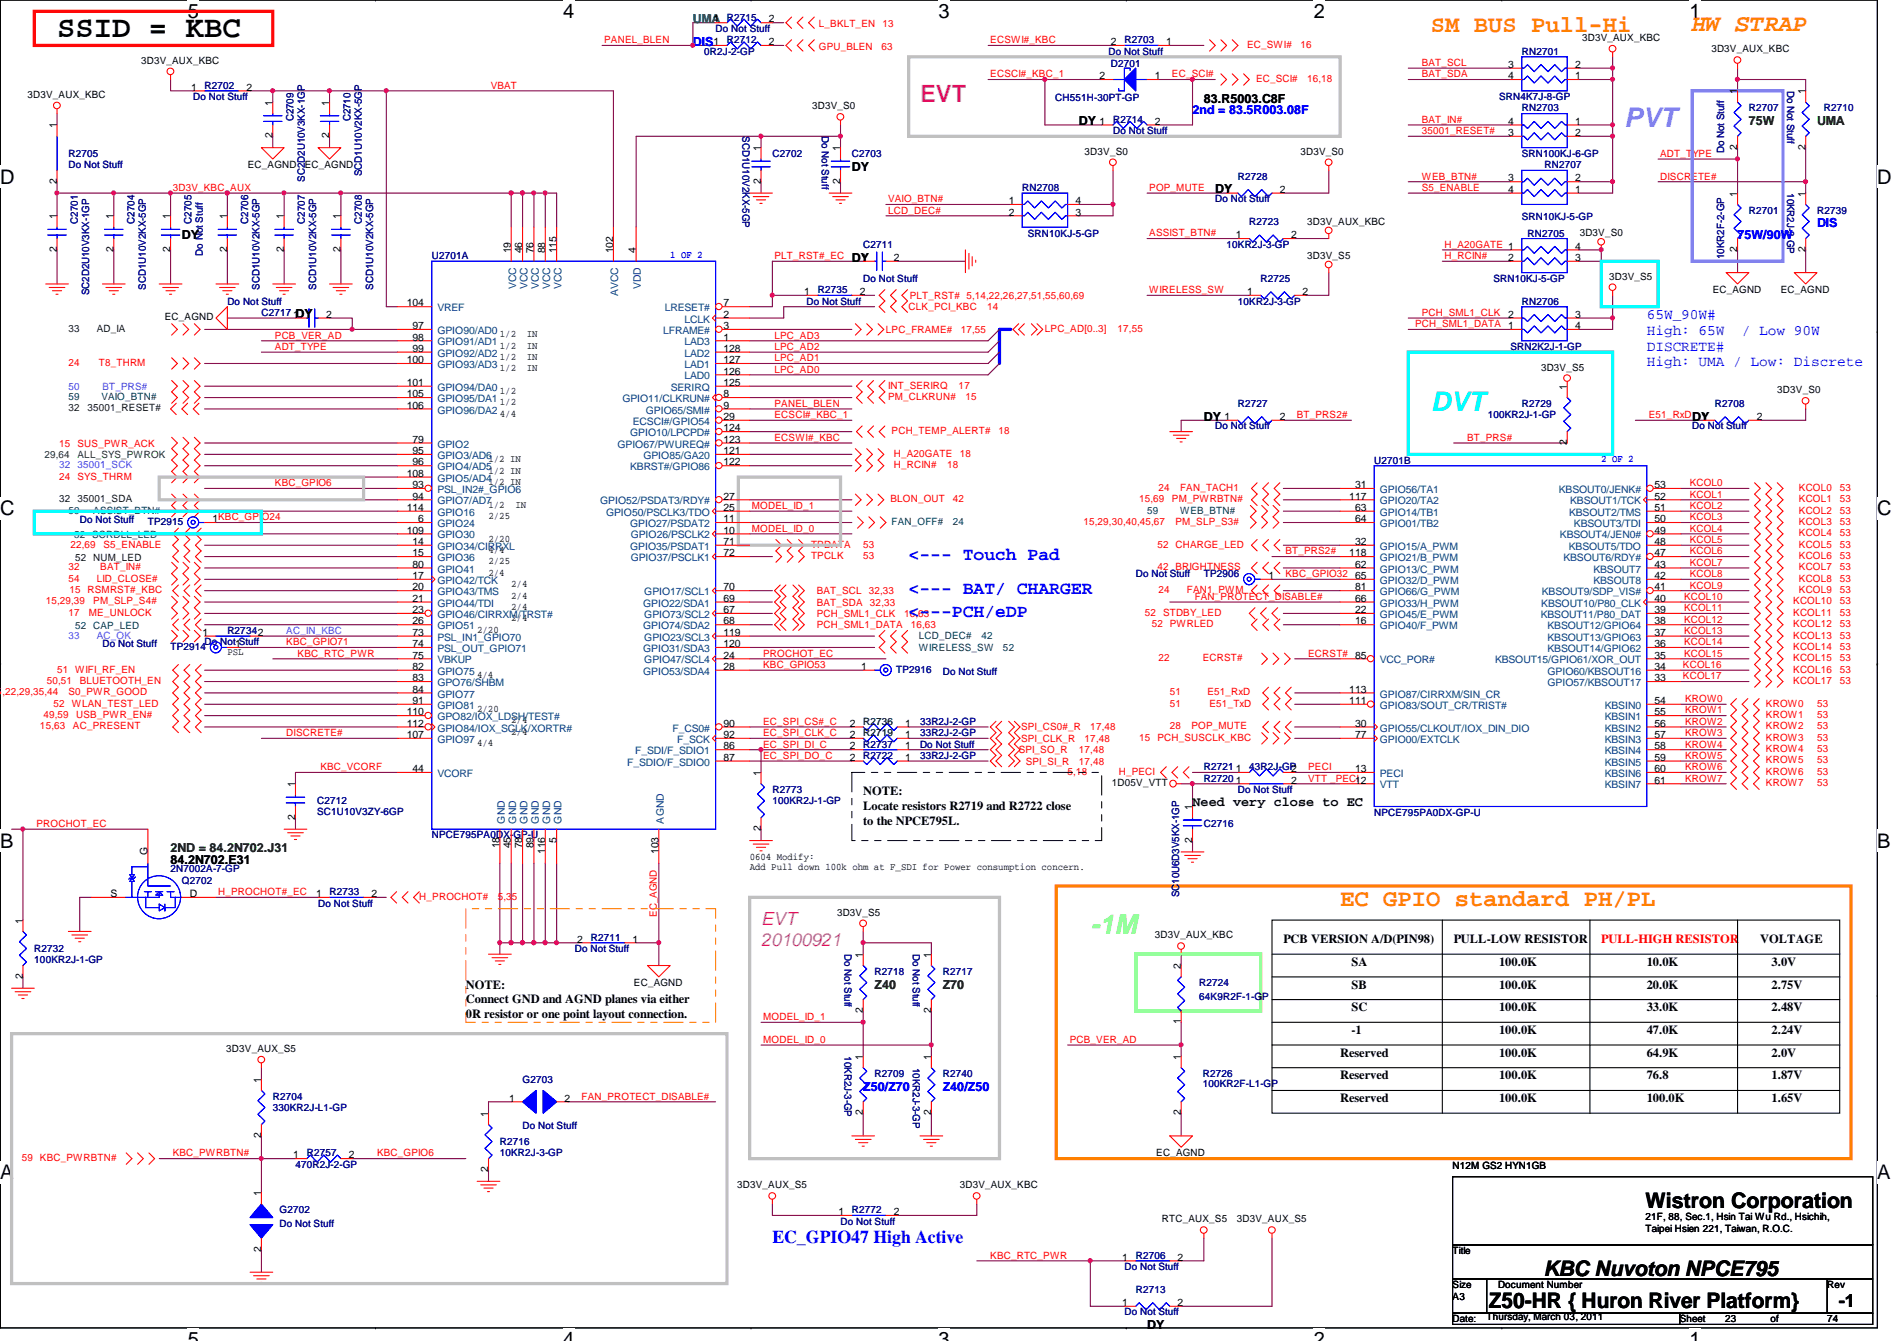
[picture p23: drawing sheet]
<svg xmlns="http://www.w3.org/2000/svg" width="297mm" height="210mm" viewBox="0 0 297 210" stroke-linecap="round" stroke-linejoin="round" font-family="sans-serif">
<defs><g id="words">
<text font-size="4.8" x="8.9" y="5.8">SSID = KBC</text>
<text font-size="4.2" fill="#8080ff" x="254.3" y="19.9">PVT</text>
<text font-size="4.2" fill="#0ff" x="224.1" y="64.3">DVT</text>
<text font-size="4.2" fill="#80ff00" x="170.7" y="146.1">-1M</text>
<g font-size="3.7" fill="#ff8000">
<text x="224.1" y="5">SM BUS Pull-Hi</text>
<text x="265" y="4.9">HW STRAP</text>
<text x="209.8" y="141.9">EC GPIO standard PH/PL</text>
</g>
<text font-size="3.7" fill="#f0f" x="144.1" y="15.9">EVT</text>
<g font-size="3.3">
<text x="257.7" y="189.1">Wistron Corporation</text>
<text x="241.7" y="199.7">KBC Nuvoton NPCE795</text>
<text x="233.1" y="204.8">Z50-HR { Huron River Platform}</text>
</g>
<g font-size="3.1">
<text x="29.4" y="2.8">5</text>
<text x="88.2" y="2.8">4</text>
<text x="147" y="2.8">3</text>
<text x="205.7" y="2.8">2</text>
<text x="264.5" y="2.8">1</text>
<text x="0" y="28.7">D</text>
<text x="294" y="28.7">D</text>
<text x="0" y="80.7">C</text>
<text x="294" y="80.7">C</text>
<text x="0" y="132.7">B</text>
<text x="294" y="132.7">B</text>
<text x="0" y="184.6">A</text>
<text x="294" y="184.6">A</text>
<text x="29.4" y="210.7">5</text>
<text x="88.2" y="210.7">4</text>
<text x="147" y="210.7">3</text>
<text x="205.7" y="210.7">2</text>
<text x="264.5" y="210.7">1</text>
</g>
<g font-size="2.8" fill="#00f">
<text x="142.3" y="87.7">&lt;--- Touch Pad</text>
<text x="142.3" y="93">&lt;--- BAT/ CHARGER</text>
<text x="142.3" y="96.6">&lt;---PCH/eDP</text>
<text x="120.9" y="194.6">EC_GPIO47 High Active</text>
</g>
<g font-size="2.8" fill="#f0f">
<text x="119.2" y="144.8">EVT</text>
<text x="119.2" y="148.1">20100921</text>
</g>
<text font-size="2.8" x="287.9" y="204.6">-1</text>
<g font-size="2.3" fill="#00f">
<text x="257.8" y="49.9">65W_90W#</text>
<text x="257.8" y="52.4">High: 65W</text>
<text x="272.8" y="52.4">/ Low 90W</text>
<text x="257.8" y="54.9">DISCRETE#</text>
<text x="257.8" y="57.4">High: UMA / Low: Discrete</text>
</g>
<text font-size="2.1" x="186.7" y="126.2">Need very close to EC</text>
<text font-size="1.9" fill="#008040" x="108.5" y="3.6">UMA</text>
<g font-size="1.9" fill="#00f">
<text x="108.5" y="7.2">DIS</text>
<text x="186.7" y="17.8">2nd = 83.5R003.08F</text>
<text x="284.5" y="35.6">DIS</text>
<text x="272.1" y="37.4">75W/90W</text>
<text x="135.2" y="170.7">Z50/Z70</text>
<text x="147.6" y="170.7">Z40/Z50</text>
</g>
<g font-size="1.9">
<text x="188.5" y="16">83.R5003.C8F</text>
<text x="168.9" y="19.6">DY</text>
<text x="133.4" y="26.7">DY</text>
<text x="190.3" y="30.3">DY</text>
<text x="28.5" y="37.4">DY</text>
<text x="133.4" y="40.9">DY</text>
<text x="46.3" y="49.8">DY</text>
<text x="188.5" y="65.8">DY</text>
<text x="265" y="65.8">DY</text>
<text x="135.2" y="124.5">NOTE:</text>
<text x="135.2" y="126.8">Locate resistors R2719 and R2722 close</text>
<text x="135.2" y="129.2">to the NPCE795L.</text>
<text x="26.7" y="135.2">84.2N702.E31</text>
<text x="201" y="147.6">PCB VERSION A/D(PIN98)</text>
<text x="227.6" y="147.6">PULL-LOW RESISTOR</text>
<text x="275.6" y="147.6">VOLTAGE</text>
<text x="72.9" y="154.7">NOTE:</text>
<text x="211.6" y="151.2">SA</text>
<text x="211.6" y="154.7">SB</text>
<text x="234.7" y="154.7">100.0K</text>
<text x="234.7" y="151.2">100.0K</text>
<text x="257.8" y="151.2">10.0K</text>
<text x="257.8" y="154.7">20.0K</text>
<text x="277.4" y="154.7">2.75V</text>
<text x="277.4" y="151.2">3.0V</text>
<text x="72.9" y="157.1">Connect GND and AGND planes via either</text>
<text x="72.9" y="159.4">0R resistor or one point layout connection.</text>
<text x="211.6" y="158.3">SC</text>
<text x="211.6" y="161.8">-1</text>
<text x="234.7" y="158.3">100.0K</text>
<text x="234.7" y="161.8">100.0K</text>
<text x="257.8" y="158.3">33.0K</text>
<text x="257.8" y="161.8">47.0K</text>
<text x="277.4" y="161.8">2.24V</text>
<text x="277.4" y="158.3">2.48V</text>
<text x="209.8" y="165.4">Reserved</text>
<text x="234.7" y="165.4">100.0K</text>
<text x="257.8" y="165.4">64.9K</text>
<text x="277.4" y="165.4">2.0V</text>
<text x="209.8" y="169">Reserved</text>
<text x="209.8" y="172.5">Reserved</text>
<text x="234.7" y="169">100.0K</text>
<text x="234.7" y="172.5">100.0K</text>
<text x="257.8" y="169">76.8</text>
<text x="257.8" y="172.5">100.0K</text>
<text x="277.4" y="169">1.87V</text>
<text x="277.4" y="172.5">1.65V</text>
<text x="179.6" y="208.1">DY</text>
</g>
<g font-size="1.9" fill="#008000">
<text x="273.9" y="19.6">75W</text>
<text x="284.5" y="19.6">UMA</text>
<text x="26.7" y="133.4">2ND = 84.2N702.J31</text>
<text x="136.9" y="154.7">Z40</text>
<text x="147.6" y="154.7">Z70</text>
</g>
<text font-size="1.9" fill="#f00" x="250.7" y="147.6">PULL-HIGH RESISTOR</text>
<g font-size="1.6">
<text x="111.7" y="3.5">1</text>
<text x="120.4" y="3.5">2</text>
<text x="22.1" y="10">3D3V_AUX_KBC</text>
<text x="111.7" y="7.1">1</text>
<text x="120.4" y="7.1">2</text>
<text x="173.9" y="7.1">2</text>
<text x="182.6" y="7.1">1</text>
<text x="236.2" y="10.6">3</text>
<text x="246.6" y="10.6">2</text>
<text x="247.7" y="6.4">3D3V_AUX_KBC</text>
<text x="268" y="8.2">3D3V_AUX_KBC</text>
<text x="4.3" y="15.3">3D3V_AUX_KBC</text>
<text x="29.9" y="14.2">1</text>
<text x="38.6" y="14.2">2</text>
<text x="42.7" y="16.6" transform="rotate(-90 42.7 16.6)">1</text>
<text x="51.6" y="16.6" transform="rotate(-90 51.6 16.6)">1</text>
<text x="127.2" y="17.1">3D3V_S0</text>
<text x="172.2" y="12.4">2</text>
<text x="180.8" y="12.4">1</text>
<text x="236.2" y="12.4">4</text>
<text x="246.6" y="12.4">1</text>
<text x="272" y="14.8" transform="rotate(-90 272 14.8)">1</text>
<text x="282.7" y="14.8" transform="rotate(-90 282.7 14.8)">1</text>
<text x="8.9" y="20.1" transform="rotate(-90 8.9 20.1)">1</text>
<text x="42.7" y="21.7" transform="rotate(-90 42.7 21.7)">2</text>
<text x="51.6" y="21.7" transform="rotate(-90 51.6 21.7)">2</text>
<text x="119.1" y="23.7" transform="rotate(-90 119.1 23.7)">1</text>
<text x="131.6" y="23.7" transform="rotate(-90 131.6 23.7)">1</text>
<text x="172.2" y="19.5">1</text>
<text x="180.8" y="19.5">2</text>
<text x="236.2" y="21.3">3</text>
<text x="236.2" y="19.5">4</text>
<text x="246.6" y="19.5">1</text>
<text x="246.6" y="21.3">2</text>
<text x="272" y="23.5" transform="rotate(-90 272 23.5)">2</text>
<text x="282.7" y="23.5" transform="rotate(-90 282.7 23.5)">2</text>
<text x="8.9" y="28.8" transform="rotate(-90 8.9 28.8)">2</text>
<text x="38.8" y="26.3">EC_AGND</text>
<text x="47.7" y="26.3">EC_AGND</text>
<text x="119.1" y="28.8" transform="rotate(-90 119.1 28.8)">2</text>
<text x="131.6" y="28.8" transform="rotate(-90 131.6 28.8)">2</text>
<text x="169.8" y="24.2">3D3V_S0</text>
<text x="203.6" y="24.2">3D3V_S0</text>
<text x="236.2" y="28.4">3</text>
<text x="246.6" y="28.4">2</text>
<text x="8.9" y="34.3" transform="rotate(-90 8.9 34.3)">1</text>
<text x="17.8" y="34.3" transform="rotate(-90 17.8 34.3)">1</text>
<text x="26.7" y="34.3" transform="rotate(-90 26.7 34.3)">1</text>
<text x="35.6" y="34.3" transform="rotate(-90 35.6 34.3)">1</text>
<text x="44.4" y="34.3" transform="rotate(-90 44.4 34.3)">1</text>
<text x="53.3" y="34.3" transform="rotate(-90 53.3 34.3)">1</text>
<text x="157.9" y="32">1</text>
<text x="157.9" y="33.7">2</text>
<text x="168.4" y="33.7">3</text>
<text x="168.4" y="32">4</text>
<text x="191.7" y="30.2">1</text>
<text x="200.4" y="30.2">2</text>
<text x="204.7" y="35.2">3D3V_AUX_KBC</text>
<text x="236.2" y="30.2">4</text>
<text x="246.6" y="30.2">1</text>
<text x="272" y="30.8" transform="rotate(-90 272 30.8)">1</text>
<text x="282.7" y="30.8" transform="rotate(-90 282.7 30.8)">1</text>
<text x="8.9" y="39.5" transform="rotate(-90 8.9 39.5)">2</text>
<text x="17.8" y="39.5" transform="rotate(-90 17.8 39.5)">2</text>
<text x="26.7" y="39.5" transform="rotate(-90 26.7 39.5)">2</text>
<text x="35.6" y="39.5" transform="rotate(-90 35.6 39.5)">2</text>
<text x="44.4" y="39.5" transform="rotate(-90 44.4 39.5)">2</text>
<text x="53.3" y="39.5" transform="rotate(-90 53.3 39.5)">2</text>
<text x="80" y="39.7" transform="rotate(-90 80 39.7)">19</text>
<text x="81.8" y="39.7" transform="rotate(-90 81.8 39.7)">46</text>
<text x="83.6" y="39.7" transform="rotate(-90 83.6 39.7)">76</text>
<text x="85.3" y="39.7" transform="rotate(-90 85.3 39.7)">88</text>
<text x="87.1" y="39.7" transform="rotate(-90 87.1 39.7)">115</text>
<text x="96" y="39.7" transform="rotate(-90 96 39.7)">102</text>
<text x="99.6" y="39.7" transform="rotate(-90 99.6 39.7)">4</text>
<text x="134.8" y="40.9">1</text>
<text x="140" y="40.9">2</text>
<text x="193.5" y="37.3">1</text>
<text x="202.2" y="37.3">2</text>
<text x="204.7" y="40.6">3D3V_S5</text>
<text x="236.2" y="40.9">2</text>
<text x="246.6" y="40.9">3</text>
<text x="246.6" y="39.1">4</text>
<text x="247.4" y="37">3D3V_S0</text>
<text x="272" y="39.5" transform="rotate(-90 272 39.5)">2</text>
<text x="282.7" y="39.5" transform="rotate(-90 282.7 39.5)">2</text>
<text x="63.7" y="48">104</text>
<text x="113.3" y="48">7</text>
<text x="125.9" y="46.2">1</text>
<text x="134.6" y="46.2">2</text>
<text x="195.3" y="46.2">1</text>
<text x="204" y="46.2">2</text>
<text x="252" y="43.8">3D3V_S5</text>
<text x="268.2" y="45.9">EC_AGND</text>
<text x="278.8" y="45.9">EC_AGND</text>
<text x="25.8" y="50.2">EC_AGND</text>
<text x="45.9" y="49.7">1</text>
<text x="51.1" y="49.7">2</text>
<text x="64.6" y="51.5">97</text>
<text x="64.6" y="53.3">98</text>
<text x="78.3" y="52.8">1/2</text>
<text x="82.5" y="52.8">IN</text>
<text x="113.3" y="53.3">1</text>
<text x="113.3" y="49.7">2</text>
<text x="113.3" y="51.5">3</text>
<text x="236.2" y="51.5">1</text>
<text x="236.2" y="49.7">2</text>
<text x="246.6" y="49.7">3</text>
<text x="246.6" y="51.5">4</text>
<text x="63.7" y="56.9">100</text>
<text x="64.6" y="55.1">99</text>
<text x="78.3" y="54.6">1/2</text>
<text x="78.3" y="56.3">1/2</text>
<text x="78.3" y="58.1">1/2</text>
<text x="82.5" y="54.6">IN</text>
<text x="82.5" y="56.3">IN</text>
<text x="82.5" y="58.1">IN</text>
<text x="113.3" y="55.1">128</text>
<text x="113.3" y="56.9">127</text>
<text x="113.3" y="58.6">126</text>
<text x="241.3" y="58">3D3V_S5</text>
<text x="63.7" y="60.4">101</text>
<text x="63.7" y="62.2">105</text>
<text x="63.7" y="64">106</text>
<text x="78.3" y="61.7">1/2</text>
<text x="78.3" y="63.5">1/2</text>
<text x="78.3" y="65.2">4/4</text>
<text x="113.3" y="60.4">125</text>
<text x="113.3" y="64">9</text>
<text x="113.3" y="62.2">8</text>
<text x="113.3" y="65.7">29</text>
<text x="191.7" y="65.7">1</text>
<text x="200.4" y="65.7">2</text>
<text x="245.4" y="61" transform="rotate(-90 245.4 61)">1</text>
<text x="266.4" y="65.7">1</text>
<text x="275.1" y="65.7">2</text>
<text x="278.3" y="61.6">3D3V_S0</text>
<text x="64.6" y="69.3">79</text>
<text x="64.6" y="71.1">95</text>
<text x="113.3" y="71.1">121</text>
<text x="113.3" y="67.5">124</text>
<text x="113.3" y="69.3">123</text>
<text x="245.4" y="69.7" transform="rotate(-90 245.4 69.7)">2</text>
<text x="63.7" y="74.6">108</text>
<text x="64.6" y="72.9">96</text>
<text x="64.6" y="76.4">93</text>
<text x="76.5" y="74.1">1/2 IN</text>
<text x="76.5" y="72.3">1/2 IN</text>
<text x="76.5" y="75.9">1/2 IN</text>
<text x="113.3" y="72.9">122</text>
<text x="212.2" y="76.4">31</text>
<text x="259.1" y="76.4">53</text>
<text x="33.3" y="81.7">1KBC_GPIO24</text>
<text x="63.7" y="80">114</text>
<text x="63.7" y="83.5">109</text>
<text x="64.6" y="78.2">94</text>
<text x="65.5" y="81.7">6</text>
<text x="76.5" y="79.5">1/2</text>
<text x="76.5" y="81.2">2/25</text>
<text x="80.7" y="79.5">IN</text>
<text x="113.3" y="83.5">10</text>
<text x="113.3" y="81.7">11</text>
<text x="113.3" y="80">25</text>
<text x="113.3" y="78.2">27</text>
<text x="211.3" y="78.2">117</text>
<text x="212.2" y="80">63</text>
<text x="212.2" y="81.7">64</text>
<text x="259.1" y="78.2">52</text>
<text x="259.1" y="80">51</text>
<text x="259.1" y="81.7">50</text>
<text x="259.1" y="83.5">49</text>
<text x="64.6" y="85.3">14</text>
<text x="64.6" y="88.9">80</text>
<text x="64.6" y="87.1">15</text>
<text x="76.5" y="84.8">2/20</text>
<text x="76.5" y="86.6">4/4</text>
<text x="76.5" y="88.3">2/25</text>
<text x="113.3" y="87.1">72</text>
<text x="113.3" y="85.3">71</text>
<text x="211.3" y="87.1">118</text>
<text x="212.2" y="85.3">32</text>
<text x="212.2" y="88.9">62</text>
<text x="259.1" y="85.3">48</text>
<text x="259.1" y="88.9">43</text>
<text x="259.1" y="87.1">47</text>
<text x="64.6" y="90.6">17</text>
<text x="64.6" y="92.4">20</text>
<text x="64.6" y="94.2">21</text>
<text x="64.6" y="96">23</text>
<text x="76.5" y="90.1">2/4</text>
<text x="80" y="91.9">2/4</text>
<text x="80" y="93.7">2/4</text>
<text x="80" y="95.5">2/4</text>
<text x="113.3" y="94.2">69</text>
<text x="113.3" y="92.4">70</text>
<text x="113.3" y="96">67</text>
<text x="198.6" y="90.6">1</text>
<text x="212.2" y="90.6">65</text>
<text x="212.2" y="92.4">81</text>
<text x="212.2" y="94.2">66</text>
<text x="212.2" y="96">22</text>
<text x="259.1" y="90.6">42</text>
<text x="259.1" y="92.4">41</text>
<text x="259.1" y="94.2">40</text>
<text x="259.1" y="96">39</text>
<text x="31.7" y="99.5">1</text>
<text x="36.8" y="101.3">1</text>
<text x="64.6" y="97.7">26</text>
<text x="64.6" y="99.5">73</text>
<text x="64.6" y="101.3">74</text>
<text x="74.7" y="99">2/20</text>
<text x="80" y="97.2">2/4</text>
<text x="113.3" y="97.7">68</text>
<text x="113.3" y="101.3">120</text>
<text x="113.3" y="99.5">119</text>
<text x="212.2" y="97.7">16</text>
<text x="259.1" y="97.7">38</text>
<text x="259.1" y="99.5">37</text>
<text x="259.1" y="101.3">36</text>
<text x="35.6" y="102.6">PSL</text>
<text x="64.6" y="103.1">75</text>
<text x="64.6" y="104.9">82</text>
<text x="64.6" y="106.6">83</text>
<text x="74.7" y="106.1">4/4</text>
<text x="113.3" y="104.9">28</text>
<text x="113.3" y="103.1">24</text>
<text x="134.8" y="104.9">1</text>
<text x="259.1" y="104.9">34</text>
<text x="259.1" y="106.6">33</text>
<text x="259.1" y="103.1">35</text>
<text x="63.7" y="112">110</text>
<text x="63.7" y="113.7">112</text>
<text x="64.6" y="108.4">84</text>
<text x="64.6" y="110.2">91</text>
<text x="74.7" y="111.5">2/20</text>
<text x="80" y="113.2">2/4</text>
<text x="113.3" y="113.7">90</text>
<text x="133.1" y="113.7">2</text>
<text x="141.7" y="113.7">1</text>
<text x="211.3" y="110.2">111</text>
<text x="211.3" y="108.4">113</text>
<text x="212.2" y="113.7">30</text>
<text x="259.1" y="110.2">54</text>
<text x="259.1" y="112">55</text>
<text x="259.1" y="113.7">56</text>
<text x="63.7" y="115.5">107</text>
<text x="74.7" y="116.8">4/4</text>
<text x="80" y="115">2/4</text>
<text x="113.3" y="115.5">92</text>
<text x="113.3" y="119.1">87</text>
<text x="113.3" y="117.3">86</text>
<text x="133.1" y="119.1">2</text>
<text x="133.1" y="115.5">2</text>
<text x="133.1" y="117.3">2</text>
<text x="141.7" y="119.1">1</text>
<text x="141.7" y="115.5">1</text>
<text x="141.7" y="117.3">1</text>
<text x="212.2" y="115.5">77</text>
<text x="259.1" y="115.5">57</text>
<text x="259.1" y="117.3">58</text>
<text x="259.1" y="119.1">59</text>
<text x="46.2" y="123.2" transform="rotate(-90 46.2 123.2)">1</text>
<text x="64.6" y="120.9">44</text>
<text x="119.1" y="121.5" transform="rotate(-90 119.1 121.5)">1</text>
<text x="174.1" y="123.1">1D05V_VTT</text>
<text x="193.5" y="120.9">1</text>
<text x="193.5" y="122.6">1</text>
<text x="202.2" y="120.9">2</text>
<text x="202.2" y="122.6">2</text>
<text x="212.2" y="120.9">13</text>
<text x="259.1" y="120.9">60</text>
<text x="259.1" y="122.6">61</text>
<text x="46.2" y="128.4" transform="rotate(-90 46.2 128.4)">2</text>
<text x="87.1" y="131.9" transform="rotate(-90 87.1 131.9)">5</text>
<text x="119.1" y="130.1" transform="rotate(-90 119.1 130.1)">2</text>
<text x="186.7" y="131.9" transform="rotate(-90 186.7 131.9)">2</text>
<text x="186.7" y="126.8" transform="rotate(-90 186.7 126.8)">1</text>
<text x="23.1" y="133.9" transform="rotate(-90 23.1 133.9)">G</text>
<text x="78.2" y="132.8" transform="rotate(-90 78.2 132.8)">18</text>
<text x="80" y="132.8" transform="rotate(-90 80 132.8)">45</text>
<text x="81.8" y="132.8" transform="rotate(-90 81.8 132.8)">78</text>
<text x="83.6" y="132.8" transform="rotate(-90 83.6 132.8)">89</text>
<text x="85.3" y="133.7" transform="rotate(-90 85.3 133.7)">116</text>
<text x="103.1" y="133.7" transform="rotate(-90 103.1 133.7)">103</text>
<text x="117.4" y="134.6">0604 Modify:</text>
<text x="117.4" y="136.2">Add Pull down 100k ohm at F_SDI for Power consumption concern.</text>
<text x="17.3" y="140.4">S</text>
<text x="29.7" y="140.4">D</text>
<text x="49.5" y="140.4">1</text>
<text x="58.2" y="140.4">2</text>
<text x="131.1" y="143.3">3D3V_S5</text>
<text x="3.6" y="144.6" transform="rotate(-90 3.6 144.6)">1</text>
<text x="90.4" y="147.5">2</text>
<text x="99.1" y="147.5">1</text>
<text x="135.1" y="149.9" transform="rotate(-90 135.1 149.9)">1</text>
<text x="145.8" y="149.9" transform="rotate(-90 145.8 149.9)">1</text>
<text x="180.8" y="146.9">3D3V_AUX_KBC</text>
<text x="3.6" y="153.2" transform="rotate(-90 3.6 153.2)">2</text>
<text x="99.3" y="154.3">EC_AGND</text>
<text x="184.9" y="151.7" transform="rotate(-90 184.9 151.7)">2</text>
<text x="135.1" y="158.6" transform="rotate(-90 135.1 158.6)">2</text>
<text x="145.8" y="158.6" transform="rotate(-90 145.8 158.6)">2</text>
<text x="184.9" y="160.4" transform="rotate(-90 184.9 160.4)">1</text>
<text x="35.4" y="164.7">3D3V_AUX_S5</text>
<text x="135.1" y="165.9" transform="rotate(-90 135.1 165.9)">1</text>
<text x="145.8" y="165.9" transform="rotate(-90 145.8 165.9)">1</text>
<text x="184.9" y="165.9" transform="rotate(-90 184.9 165.9)">1</text>
<text x="40.9" y="169.5" transform="rotate(-90 40.9 169.5)">1</text>
<text x="79.7" y="172.4">1</text>
<text x="88.4" y="172.4">2</text>
<text x="40.9" y="178.1" transform="rotate(-90 40.9 178.1)">2</text>
<text x="76.5" y="174.8" transform="rotate(-90 76.5 174.8)">1</text>
<text x="135.1" y="174.6" transform="rotate(-90 135.1 174.6)">2</text>
<text x="145.8" y="174.6" transform="rotate(-90 145.8 174.6)">2</text>
<text x="184.9" y="174.6" transform="rotate(-90 184.9 174.6)">2</text>
<text x="45.9" y="181.3">1</text>
<text x="54.6" y="181.3">2</text>
<text x="76.5" y="183.5" transform="rotate(-90 76.5 183.5)">2</text>
<text x="181.1" y="181">EC_AGND</text>
<text x="227.5" y="183">N12M GS2 HYN1GB</text>
<text x="40.9" y="187.2" transform="rotate(-90 40.9 187.2)">1</text>
<text x="115.4" y="186">3D3V_AUX_S5</text>
<text x="131.3" y="190.2">1</text>
<text x="140" y="190.2">2</text>
<text x="150.3" y="186">3D3V_AUX_KBC</text>
<text x="181.9" y="191.3">RTC_AUX_S5</text>
<text x="193.7" y="191.3">3D3V_AUX_S5</text>
<text x="257.7" y="191">21F, 88, Sec.1, Hsin Tai Wu Rd., Hsichih,</text>
<text x="40.9" y="195.9" transform="rotate(-90 40.9 195.9)">2</text>
<text x="175.7" y="197.3">1</text>
<text x="184.4" y="197.3">2</text>
<text x="227.5" y="196.3">Title</text>
<text x="257.7" y="192.8">Taipei Hsien 221, Taiwan, R.O.C.</text>
<text x="227.5" y="201.6">Size</text>
<text x="227.5" y="203.4">A3</text>
<text x="234.6" y="201.6">Document Number</text>
<text x="286.1" y="201.6">Rev</text>
<text x="175.7" y="204.4">1</text>
<text x="184.4" y="204.4">2</text>
<text x="227.5" y="207">Date:</text>
<text x="232.8" y="206.6">Thursday, March 03, 2011</text>
<text x="263" y="207">Sheet</text>
<text x="270.1" y="207">23</text>
<text x="277.2" y="207">of</text>
<text x="286.1" y="207">74</text>
</g>
<g font-size="1.6" fill="#000080">
<text x="112.1" y="5">Do Not Stuff</text>
<text x="113.8" y="3.2">R2715</text>
<text x="110.3" y="8.6">0R2J-2-GP</text>
<text x="113.8" y="6.8">R2712</text>
<text x="173.6" y="8.6">Do Not Stuff</text>
<text x="173.9" y="10.5">D2701</text>
<text x="176.1" y="6.8">R2703</text>
<text x="238.3" y="8.6">RN2701</text>
<text x="30.3" y="15.7">Do Not Stuff</text>
<text x="32" y="13.9">R2702</text>
<text x="165.2" y="15.8">CH551H-30PT-GP</text>
<text x="234.7" y="15.7">SRN4K7J-8-GP</text>
<text x="238.3" y="17.4">RN2703</text>
<text x="273.9" y="17.4">R2707</text>
<text x="279.8" y="14.2" transform="rotate(90 279.8 14.2)">Do Not Stuff</text>
<text x="285.6" y="17.4">R2710</text>
<text x="46" y="19" transform="rotate(-90 46 19)">C2709</text>
<text x="54.9" y="19" transform="rotate(-90 54.9 19)">C2710</text>
<text x="116.2" y="21.3" transform="rotate(90 116.2 21.3)">SCD1U10V2KX-5GP</text>
<text x="128.7" y="21.3" transform="rotate(90 128.7 21.3)">Do Not Stuff</text>
<text x="174.3" y="19.2">R2714</text>
<text x="174.3" y="21">Do Not Stuff</text>
<text x="10.7" y="24.6">R2705</text>
<text x="10.7" y="26.3">Do Not Stuff</text>
<text x="47.7" y="28.4" transform="rotate(-90 47.7 28.4)">SC2D2U10V3KX-1GP</text>
<text x="56.6" y="27.6" transform="rotate(-90 56.6 27.6)">SCD1U10V2KX-5GP</text>
<text x="120.9" y="24.6">C2702</text>
<text x="133.4" y="24.6">C2703</text>
<text x="160.1" y="29.9">RN2708</text>
<text x="193.8" y="28.1">R2728</text>
<text x="238.3" y="24.6">SRN100KJ-6-GP</text>
<text x="241.8" y="26.3">RN2707</text>
<text x="270" y="24" transform="rotate(-90 270 24)">Do Not Stuff</text>
<text x="12.2" y="35" transform="rotate(-90 12.2 35)">C2701</text>
<text x="21.1" y="35" transform="rotate(-90 21.1 35)">C2704</text>
<text x="30" y="35" transform="rotate(-90 30 35)">C2705</text>
<text x="38.9" y="35" transform="rotate(-90 38.9 35)">C2706</text>
<text x="47.7" y="35" transform="rotate(-90 47.7 35)">C2707</text>
<text x="56.6" y="35" transform="rotate(-90 56.6 35)">C2708</text>
<text x="190.3" y="31.7">Do Not Stuff</text>
<text x="195.6" y="35.2">R2723</text>
<text x="238.3" y="34.5">SRN10KJ-5-GP</text>
<text x="273.9" y="33.4">R2701</text>
<text x="279.8" y="30.2" transform="rotate(90 279.8 30.2)">10KR2J-3-GP</text>
<text x="284.5" y="33.4">R2739</text>
<text x="31.7" y="40" transform="rotate(-90 31.7 40)">Do Not Stuff</text>
<text x="67.6" y="40.6">U2701A</text>
<text x="135.2" y="38.8">C2711</text>
<text x="160.9" y="37.2">SRN10KJ-5-GP</text>
<text x="192.1" y="38.8">10KR2J-3-GP</text>
<text x="239.2" y="37.2">RN2705</text>
<text x="270" y="40.6" transform="rotate(-90 270 40.6)">10KR2F-2-GP</text>
<text x="14" y="46.2" transform="rotate(-90 14 46.2)">SC2D2U10V3KX-1GP</text>
<text x="22.9" y="45.3" transform="rotate(-90 22.9 45.3)">SCD1U10V2KX-5GP</text>
<text x="35.6" y="47.7">Do Not Stuff</text>
<text x="40.6" y="45.3" transform="rotate(-90 40.6 45.3)">SCD1U10V2KX-5GP</text>
<text x="49.5" y="45.3" transform="rotate(-90 49.5 45.3)">SCD1U10V2KX-5GP</text>
<text x="58.4" y="45.3" transform="rotate(-90 58.4 45.3)">SCD1U10V2KX-5GP</text>
<text x="126.3" y="47.7">Do Not Stuff</text>
<text x="128.1" y="45.9">R2735</text>
<text x="135.2" y="44.1">Do Not Stuff</text>
<text x="193.8" y="47.7">10KR2J-3-GP</text>
<text x="197.4" y="44.1">R2725</text>
<text x="233.8" y="44.1">SRN10KJ-5-GP</text>
<text x="238.3" y="47.7">RN2706</text>
<text x="40.9" y="49.4">C2717</text>
<text x="236.5" y="54.8">SRN2K2J-1-GP</text>
<text x="193.8" y="63.7">R2727</text>
<text x="233" y="65.4">100KR2J-1-GP</text>
<text x="238.3" y="63.7">R2729</text>
<text x="268.5" y="63.7">R2708</text>
<text x="190.3" y="67.2">Do Not Stuff</text>
<text x="265" y="67.2">Do Not Stuff</text>
<text x="215.2" y="72.6">U2701B</text>
<text x="12.5" y="81.8">Do Not Stuff</text>
<text x="23.2" y="82.2">TP2915</text>
<text x="177.8" y="90.3">Do Not Stuff</text>
<text x="188.5" y="90.3">TP2906</text>
<text x="16" y="101.3">Do Not Stuff</text>
<text x="26.7" y="101.7">TP2914</text>
<text x="32" y="101">Do Not Stuff</text>
<text x="35.6" y="99.2">R27342</text>
<text x="140.3" y="105.3">TP2916</text>
<text x="147.6" y="105.6">Do Not Stuff</text>
<text x="144.1" y="113.5">33R2J-2-GP</text>
<text x="135.2" y="118.8">R2722</text>
<text x="135.2" y="117">R2737</text>
<text x="144.1" y="118.8">33R2J-2-GP</text>
<text x="144.1" y="117">Do Not Stuff</text>
<text x="144.1" y="115.2">33R2J-2-GP</text>
<text x="49.7" y="125.9">C2712</text>
<text x="120.9" y="124.1">R2773</text>
<text x="120.9" y="125.9">100KR2J-1-GP</text>
<text x="188.5" y="120.6">R2721</text>
<text x="188.5" y="122.3">R2720</text>
<text x="193.8" y="124.1">Do Not Stuff</text>
<text x="195.6" y="120.6">43R2J-GP</text>
<text x="49.7" y="127.5">SC1U10V3ZY-6GP</text>
<text x="67.6" y="131.2">NPCE795PA0DX-GP-U</text>
<text x="188.5" y="129.5">C2716</text>
<text x="215.2" y="127.7">NPCE795PA0DX-GP-U</text>
<text x="26.7" y="136.6">2N7002A-7-GP</text>
<text x="28.5" y="138.3">Q2702</text>
<text x="49.8" y="141.9">Do Not Stuff</text>
<text x="51.6" y="140.1">R2733</text>
<text x="184.7" y="140.5" transform="rotate(-90 184.7 140.5)">SC10U6D3V5KX-1GP</text>
<text x="5.4" y="149">R2732</text>
<text x="90" y="149">Do Not Stuff</text>
<text x="92.5" y="147.2">R2711</text>
<text x="132.2" y="149.4" transform="rotate(90 132.2 149.4)">Do Not Stuff</text>
<text x="142.9" y="149.4" transform="rotate(90 142.9 149.4)">Do Not Stuff</text>
<text x="5.4" y="150.8">100KR2J-1-GP</text>
<text x="136.9" y="152.6">R2718</text>
<text x="147.6" y="152.6">R2717</text>
<text x="187.8" y="154.3">R2724</text>
<text x="187.8" y="156.5">64K9R2F-1-GP</text>
<text x="132.2" y="165.4" transform="rotate(90 132.2 165.4)">10KR2J-3-GP</text>
<text x="142.9" y="167.1" transform="rotate(90 142.9 167.1)">10KR2J-3-GP</text>
<text x="42.7" y="172.1">R2704</text>
<text x="42.7" y="173.9">330KR2J-L1-GP</text>
<text x="81.8" y="169.5">G2703</text>
<text x="136.9" y="168.6">R2709</text>
<text x="147.6" y="168.6">R2740</text>
<text x="188.3" y="168.6">R2726</text>
<text x="188.3" y="170.2">100KR2F-L1-GP</text>
<text x="78.3" y="179.2">R2716</text>
<text x="81.8" y="176.7">Do Not Stuff</text>
<text x="46.3" y="182.8">470R2J-2-GP</text>
<text x="48" y="181">R2757</text>
<text x="78.3" y="181">10KR2J-3-GP</text>
<text x="43.8" y="189.9">G2702</text>
<text x="131.6" y="191.7">Do Not Stuff</text>
<text x="133.4" y="189.9">R2772</text>
<text x="43.8" y="192">Do Not Stuff</text>
<text x="177.8" y="197">R2706</text>
<text x="176.1" y="198.8">Do Not Stuff</text>
<text x="177.8" y="202.4">R2713</text>
<text x="176.1" y="205.9">Do Not Stuff</text>
</g>
<g font-size="1.6" fill="#f00">
<text x="128.2" y="4.3">L_BKLT_EN</text>
<text x="138.2" y="4.3">13</text>
<text x="94.6" y="6.8">PANEL_BLEN</text>
<text x="128.2" y="7.8">GPU_BLEN</text>
<text x="138" y="7.8">63</text>
<text x="155.1" y="6.8">ECSWI#_KBC</text>
<text x="195.3" y="7.5">EC_SWI#</text>
<text x="203.6" y="7.5">16</text>
<text x="222.6" y="10.3">BAT_SCL</text>
<text x="76.8" y="13.9">VBAT</text>
<text x="155.1" y="12.1">ECSCI#_KBC_1</text>
<text x="183.5" y="12.1">EC_SCI#</text>
<text x="196.7" y="12.8">EC_SCI#</text>
<text x="204.7" y="12.8">16,18</text>
<text x="222.6" y="12.1">BAT_SDA</text>
<text x="222.6" y="21">35001_RESET#</text>
<text x="222.6" y="19.2">BAT_IN#</text>
<text x="27" y="29.9">3D3V_KBC_AUX</text>
<text x="180" y="29.9">POP_MUTE</text>
<text x="222.6" y="29.9">S5_ENABLE</text>
<text x="222.6" y="28.1">WEB_BTN#</text>
<text x="260" y="28.1">DISCRETE#</text>
<text x="260" y="24.6">ADT_TYPE</text>
<text x="139.1" y="31.7">VAIO_BTN#</text>
<text x="139.1" y="33.4">LCD_DEC#</text>
<text x="121.3" y="40.6">PLT_RST#_EC</text>
<text x="180" y="37">ASSIST_BTN#</text>
<text x="226.2" y="40.6">H_RCIN#</text>
<text x="226.2" y="38.8">H_A20GATE 1</text>
<text x="142.4" y="46.8">PLT_RST# 5,14,22,26,27,51,55,60,69</text>
<text x="180" y="45.9">WIRELESS_SW</text>
<text x="43" y="53">PCB_VER_AD</text>
<text x="121.3" y="53">LPC_AD3</text>
<text x="138.7" y="52.1">LPC_FRAME#</text>
<text x="142.3" y="48.6">CLK_PCI_KBC</text>
<text x="150.4" y="52.1">17,55</text>
<text x="154.6" y="48.6">14</text>
<text x="163.6" y="51.9">LPC_AD[0..3]</text>
<text x="175" y="51.9">17,55</text>
<text x="221.6" y="51.2">PCH_SML1_DATA</text>
<text x="222.6" y="49.4">PCH_SML1_CLK</text>
<text x="10.7" y="57.3">24</text>
<text x="15.5" y="57.3">T8_THRM</text>
<text x="43" y="54.8">ADT_TYPE</text>
<text x="121.3" y="58.3">LPC_AD0</text>
<text x="121.3" y="56.6">LPC_AD1</text>
<text x="121.3" y="54.8">LPC_AD2</text>
<text x="121.3" y="63.7">PANEL_BLEN</text>
<text x="121.3" y="65.4">ECSCI#_KBC_1</text>
<text x="139.1" y="62.6">PM_CLKRUN#</text>
<text x="139.1" y="60.8">INT_SERIRQ</text>
<text x="150.1" y="60.8">17</text>
<text x="151.2" y="62.6">15</text>
<text x="203.1" y="65.4">BT_PRS2#</text>
<text x="258.2" y="65.4">E51_RxD</text>
<text x="9.3" y="69.9">15</text>
<text x="12.1" y="69.9">SUS_PWR_ACK</text>
<text x="121.3" y="69">ECSWI#_KBC</text>
<text x="139.6" y="67.9">PCH_TEMP_ALERT#</text>
<text x="140" y="71.5">H_A20GATE</text>
<text x="150.3" y="71.5">18</text>
<text x="156.3" y="67.9">18</text>
<text x="229.7" y="69">BT_PRS#</text>
<text x="9.3" y="75.1">24</text>
<text x="12.1" y="75.1">SYS_THRM</text>
<text x="43" y="76.1">KBC_GPIO6</text>
<text x="140" y="73.3">H_RCIN#</text>
<text x="148.3" y="73.3">18</text>
<text x="181.4" y="76.8">24</text>
<text x="184.8" y="76.8">FAN_TACH1</text>
<text x="264.6" y="76.1">KCOL0</text>
<text x="264.6" y="77.9">KCOL1</text>
<text x="281.7" y="76.8">KCOL0</text>
<text x="288.1" y="76.8">53</text>
<text x="117.7" y="83.2">MODEL_ID_0</text>
<text x="117.7" y="79.7">MODEL_ID_1</text>
<text x="139.4" y="78.6">BLON_OUT</text>
<text x="149.2" y="78.6">42</text>
<text x="169.7" y="82.2">15,29,30,40,45,67</text>
<text x="178.4" y="78.6">15,69</text>
<text x="183.5" y="78.6">PM_PWRBTN#</text>
<text x="184.1" y="82.2">PM_SLP_S3#</text>
<text x="264.6" y="79.7">KCOL2</text>
<text x="264.6" y="81.4">KCOL3</text>
<text x="264.6" y="83.2">KCOL4</text>
<text x="281.7" y="78.6">KCOL1</text>
<text x="281.7" y="80.4">KCOL2</text>
<text x="281.7" y="82.2">KCOL3</text>
<text x="281.7" y="83.9">KCOL4</text>
<text x="288.1" y="78.6">53</text>
<text x="288.1" y="80.4">53</text>
<text x="288.1" y="82.2">53</text>
<text x="288.1" y="83.9">53</text>
<text x="10.7" y="89.3">32</text>
<text x="11" y="85.7">22,69</text>
<text x="15.7" y="89.3">BAT_IN#</text>
<text x="16.2" y="85.7">S5_ENABLE</text>
<text x="127" y="87.5">TPCLK</text>
<text x="127" y="85.7">TPDATA</text>
<text x="135.2" y="87.5">53</text>
<text x="135.2" y="85.7">53</text>
<text x="181.2" y="89.3">42 BRIGHTNESS</text>
<text x="181.2" y="85.7">52 CHARGE_LED</text>
<text x="201.3" y="86.8">BT_PRS2#</text>
<text x="264.6" y="85">KCOL5</text>
<text x="264.6" y="86.8">KCOL6</text>
<text x="264.6" y="88.6">KCOL7</text>
<text x="281.7" y="85.7">KCOL5</text>
<text x="281.7" y="87.5">KCOL6</text>
<text x="281.7" y="89.3">KCOL7</text>
<text x="288.1" y="85.7">53</text>
<text x="288.1" y="87.5">53</text>
<text x="288.1" y="89.3">53</text>
<text x="7.2" y="94.6">15,29,39</text>
<text x="10.7" y="91.1">54</text>
<text x="10.9" y="92.8">15 RSMRST#_KBC</text>
<text x="14.6" y="94.6">PM_SLP_S4#</text>
<text x="15.2" y="91.1">LID_CLOSE#</text>
<text x="127.9" y="94.8">BAT_SDA</text>
<text x="127.9" y="93">BAT_SCL</text>
<text x="136.1" y="93">32,33</text>
<text x="136.2" y="94.8">32,33</text>
<text x="181.4" y="92.8">24</text>
<text x="185.8" y="92.8">FAN1_PWM</text>
<text x="187.1" y="93.9">FAN_PROTECT_DISABLE#</text>
<text x="201.3" y="90.3">KBC_GPIO32</text>
<text x="263.7" y="93.9">KCOL10</text>
<text x="263.7" y="95.7">KCOL11</text>
<text x="264.6" y="92.1">KCOL9</text>
<text x="264.6" y="90.3">KCOL8</text>
<text x="280.8" y="94.6">KCOL10</text>
<text x="281.7" y="91.1">KCOL8</text>
<text x="281.7" y="92.8">KCOL9</text>
<text x="288.1" y="94.6">53</text>
<text x="288.1" y="91.1">53</text>
<text x="288.1" y="92.8">53</text>
<text x="10.7" y="96.4">17</text>
<text x="13.9" y="96.4">ME_UNLOCK</text>
<text x="44.8" y="101">KBC_GPIO71</text>
<text x="127.9" y="96.6">PCH_SML1_CLK</text>
<text x="127.9" y="98.3">PCH_SML1_DATA</text>
<text x="141.6" y="96.6">16,63</text>
<text x="142.6" y="98.3">16,63</text>
<text x="179.3" y="96.4">52 STDBY_LED</text>
<text x="180.3" y="98.2">52 PWRLED</text>
<text x="263.7" y="97.5">KCOL12</text>
<text x="263.7" y="99.2">KCOL13</text>
<text x="263.7" y="101">KCOL14</text>
<text x="280.8" y="96.4">KCOL11</text>
<text x="280.8" y="98.2">KCOL12</text>
<text x="280.8" y="99.9">KCOL13</text>
<text x="280.8" y="101.7">KCOL14</text>
<text x="288.1" y="96.4">53</text>
<text x="288.1" y="98.2">53</text>
<text x="288.1" y="99.9">53</text>
<text x="288.1" y="101.7">53</text>
<text x="7.3" y="107.1">50,51</text>
<text x="8.9" y="105.3">51 WIFI_RF_EN</text>
<text x="12.5" y="107.1">BLUETOOTH_EN</text>
<text x="46.6" y="102.8">KBC_RTC_PWR</text>
<text x="119.5" y="102.8">PROCHOT_EC</text>
<text x="119.5" y="104.6">KBC_GPIO53</text>
<text x="181.4" y="103.5">22</text>
<text x="188.3" y="103.5">ECRST#</text>
<text x="204.8" y="102.8">ECRST# 85</text>
<text x="263.5" y="106.3">KCOL17</text>
<text x="263.5" y="104.6">KCOL16</text>
<text x="263.7" y="102.8">KCOL15</text>
<text x="280.8" y="103.5">KCOL15</text>
<text x="280.8" y="105.3">KCOL16</text>
<text x="280.8" y="107.1">KCOL17</text>
<text x="288.1" y="103.5">53</text>
<text x="288.1" y="105.3">53</text>
<text x="288.1" y="107.1">53</text>
<text x="-.5" y="108.8">5,22,29,35,44</text>
<text x="6.8" y="112.4">49,59</text>
<text x="8.4" y="110.6">52</text>
<text x="10.7" y="108.8">S0_PWR_GOOD</text>
<text x="11.3" y="110.6">WLAN_TEST_LED</text>
<text x="11.9" y="112.4">USB_PWR_EN#</text>
<text x="119.5" y="113.5">EC_SPI_CS#_C</text>
<text x="183.2" y="110.6">51</text>
<text x="183.2" y="108.8">51</text>
<text x="189.1" y="108.8">E51_RxD</text>
<text x="189.4" y="110.6">E51_TxD</text>
<text x="263.9" y="111.7">KROW1</text>
<text x="263.9" y="109.9">KROW0</text>
<text x="263.9" y="113.5">KROW2</text>
<text x="276.5" y="110.6">KROW0</text>
<text x="276.5" y="112.4">KROW1</text>
<text x="284.5" y="110.6">53</text>
<text x="284.5" y="112.4">53</text>
<text x="6.3" y="114.2">15,63</text>
<text x="11.4" y="114.2">AC_PRESENT</text>
<text x="44.8" y="115.2">DISCRETE#</text>
<text x="119.5" y="118.8">EC_SPI_DO_C</text>
<text x="119.5" y="115.2">EC_SPI_CLK_C</text>
<text x="119.5" y="117">EC_SPI_DI_C</text>
<text x="159.5" y="117.9">SPI_SO_R</text>
<text x="159.9" y="116.1">SPI_CLK_R</text>
<text x="159.9" y="114.3">SPI_CS0#_R</text>
<text x="160.6" y="119.7">SPI_SI_R</text>
<text x="168.9" y="117.9">17,48</text>
<text x="168.9" y="119.7">17,48</text>
<text x="169.8" y="116.1">17,48</text>
<text x="170.7" y="114.3">17,48</text>
<text x="178.4" y="116">15 PCH_SUSCLK_KBC</text>
<text x="183.2" y="114.2">28</text>
<text x="186.6" y="114.2">POP_MUTE</text>
<text x="263.9" y="115.2">KROW3</text>
<text x="263.9" y="117">KROW4</text>
<text x="263.9" y="118.8">KROW5</text>
<text x="276.5" y="117.7">KROW4</text>
<text x="276.5" y="119.5">KROW5</text>
<text x="276.5" y="114.2">KROW2</text>
<text x="276.5" y="116">KROW3</text>
<text x="284.5" y="117.7">53</text>
<text x="284.5" y="119.5">53</text>
<text x="284.5" y="114.2">53</text>
<text x="284.5" y="116">53</text>
<text x="50.2" y="120.6">KBC_VCORF</text>
<text x="167.2" y="121.3">5,18</text>
<text x="175.2" y="121.3">H_PECI</text>
<text x="204.8" y="120.6">PECI</text>
<text x="204.8" y="122.3">VTT _PECI12</text>
<text x="263.9" y="120.6">KROW6</text>
<text x="263.9" y="122.3">KROW7</text>
<text x="276.5" y="121.3">KROW6</text>
<text x="276.5" y="123.1">KROW7</text>
<text x="284.5" y="121.3">53</text>
<text x="284.5" y="123.1">53</text>
<text x="5.7" y="129.5">PROCHOT_EC</text>
<text x="34.2" y="140.1">H_PROCHOT#_EC</text>
<text x="65.7" y="140.8">H_PROCHOT#</text>
<text x="77.9" y="140.8">5,35</text>
<text x="102.8" y="143.5" transform="rotate(-90 102.8 143.5)">EC_AGND</text>
<text x="119.5" y="159.7">MODEL_ID_1</text>
<text x="119.5" y="163.2">MODEL_ID_0</text>
<text x="167.5" y="163.2">PCB_VER_AD</text>
<text x="91.1" y="172.1">FAN_PROTECT_DISABLE#</text>
<text x="3.4" y="181.7">59 KBC_PWRBTN#</text>
<text x="27" y="181">KBC_PWRBTN#</text>
<text x="59.1" y="181">KBC_GPIO6</text>
<text x="155.1" y="197">KBC_RTC_PWR</text>
</g>
<g font-size="1.6" fill="#00f">
<text x="104.9" y="40.3">1 OF 2</text>
<text x="250.7" y="72.3">2 OF 2</text>
</g>
<g font-size="1.6" fill="#004080">
<text x="80.8" y="45.3" transform="rotate(-90 80.8 45.3)">VCC</text>
<text x="82.6" y="45.3" transform="rotate(-90 82.6 45.3)">VCC</text>
<text x="84.4" y="45.3" transform="rotate(-90 84.4 45.3)">VCC</text>
<text x="86.1" y="45.3" transform="rotate(-90 86.1 45.3)">VCC</text>
<text x="87.9" y="45.3" transform="rotate(-90 87.9 45.3)">VCC</text>
<text x="96.8" y="46.4" transform="rotate(-90 96.8 46.4)">AVCC</text>
<text x="100.4" y="45.3" transform="rotate(-90 100.4 45.3)">VDD</text>
<text x="68.5" y="48.7">VREF</text>
<text x="68.5" y="52.3">GPIO90/AD0</text>
<text x="103.8" y="52.3">LFRAME#</text>
<text x="104.1" y="48.7">LRESET#</text>
<text x="107.2" y="50.5">LCLK</text>
<text x="68.5" y="54.1">GPIO91/AD1</text>
<text x="68.5" y="55.8">GPIO92/AD2</text>
<text x="68.5" y="57.6">GPIO93/AD3</text>
<text x="107.2" y="54.1">LAD3</text>
<text x="107.2" y="55.8">LAD2</text>
<text x="107.2" y="57.6">LAD1</text>
<text x="107.2" y="59.4">LAD0</text>
<text x="68.5" y="61.2">GPIO94/DA0</text>
<text x="68.5" y="62.9">GPIO95/DA1</text>
<text x="68.5" y="64.7">GPIO96/DA2</text>
<text x="97.4" y="62.9">GPIO11/CLKRUN#</text>
<text x="101.1" y="64.7">GPIO65/SMI#</text>
<text x="105" y="61.2">SERIRQ</text>
<text x="68.5" y="70.1">GPIO2</text>
<text x="68.5" y="71.8">GPIO3/AD6</text>
<text x="96.7" y="70.1">GPIO67/PWUREQ#</text>
<text x="98.7" y="68.3">GPIO10/LPCPD#</text>
<text x="99.1" y="66.5">ECSCI#/GPIO54</text>
<text x="100.8" y="71.8">GPIO85/GA20</text>
<text x="68.5" y="73.6">GPIO4/AD5</text>
<text x="68.5" y="75.4">GPIO5/AD4</text>
<text x="68.5" y="77.2">PSL_IN2#_GPIO6</text>
<text x="98.7" y="73.6">KBRST#/GPIO86</text>
<text x="216.1" y="77.2">GPIO56/TA1</text>
<text x="244.1" y="77.2">KBSOUT0/JENK#</text>
<text x="68.5" y="79">GPIO7/AD7</text>
<text x="68.5" y="80.7">GPIO16</text>
<text x="68.5" y="82.5">GPIO24</text>
<text x="94" y="79">GPIO52/PSDAT3/RDY#</text>
<text x="94.9" y="80.7">GPIO50/PSCLK3/TDO</text>
<text x="98.7" y="82.5">GPIO27/PSDAT2</text>
<text x="216.1" y="79">GPIO20/TA2</text>
<text x="216.1" y="80.7">GPIO14/TB1</text>
<text x="216.1" y="82.5">GPIO01/TB2</text>
<text x="245.7" y="80.7">KBSOUT2/TMS</text>
<text x="245.9" y="79">KBSOUT1/TCK</text>
<text x="246.5" y="82.5">KBSOUT3/TDI</text>
<text x="68.5" y="84.3">GPIO30</text>
<text x="68.5" y="86.1">GPIO34/CIRRXL</text>
<text x="68.5" y="89.6">GPIO41</text>
<text x="68.5" y="87.8">GPIO36</text>
<text x="98.7" y="86.1">GPIO35/PSDAT1</text>
<text x="98.8" y="87.8">GPIO37/PSCLK1</text>
<text x="98.8" y="84.3">GPIO26/PSCLK2</text>
<text x="216.1" y="86.1">GPIO15/A_PWM</text>
<text x="216.1" y="87.8">GPIO21/B_PWM</text>
<text x="216.1" y="89.6">GPIO13/C_PWM</text>
<text x="244.3" y="84.3">KBSOUT4/JEN0#</text>
<text x="244.8" y="87.8">KBSOUT6/RDY#</text>
<text x="245.7" y="86.1">KBSOUT5/TDO</text>
<text x="249.5" y="89.6">KBSOUT7</text>
<text x="68.5" y="91.4">GPIO42/TCK</text>
<text x="68.5" y="93.2">GPIO43/TMS</text>
<text x="68.5" y="95">GPIO44/TDI</text>
<text x="100.7" y="95">GPIO22/SDA1</text>
<text x="100.9" y="93.2">GPIO17/SCL1</text>
<text x="216.1" y="91.4">GPIO32/D_PWM</text>
<text x="216.1" y="93.2">GPIO66/G_PWM</text>
<text x="216.1" y="95">GPIO33/H_PWM</text>
<text x="241.3" y="95">KBSOUT10/P80_CLK</text>
<text x="241.4" y="93.2">KBSOUT9/SDP_VIS#</text>
<text x="249.5" y="91.4">KBSOUT8</text>
<text x="68.5" y="96.7">GPIO46/CIRRXM/TRST#</text>
<text x="68.5" y="98.5">GPIO51</text>
<text x="68.5" y="100.3">PSL_IN1_GPIO70</text>
<text x="100.7" y="98.5">GPIO74/SDA2</text>
<text x="100.9" y="96.7">GPIO73/SCL2</text>
<text x="100.9" y="100.3">GPIO23/SCL3</text>
<text x="216.1" y="96.7">GPIO45/E_PWM</text>
<text x="216.1" y="98.5">GPIO40/F_PWM</text>
<text x="241.3" y="96.7">KBSOUT11/P80_DAT</text>
<text x="242.3" y="98.5">KBSOUT12/GPIO64</text>
<text x="242.3" y="100.3">KBSOUT13/GPIO63</text>
<text x="68.5" y="102.1">PSL_OUT_GPIO71</text>
<text x="68.5" y="103.8">VBKUP</text>
<text x="68.5" y="105.6">GPIO75</text>
<text x="68.5" y="107.4">GPO76/SHBM</text>
<text x="100.7" y="102.1">GPIO31/SDA3</text>
<text x="100.7" y="105.6">GPIO53/SDA4</text>
<text x="100.9" y="103.8">GPIO47/SCL4</text>
<text x="216.1" y="103.8">VCC_POR#</text>
<text x="234.1" y="103.8">KBSOUT15/GPIO61/XOR_OUT</text>
<text x="242.3" y="102.1">KBSOUT14/GPIO62</text>
<text x="242.3" y="105.6">GPIO60/KBSOUT16</text>
<text x="242.3" y="107.4">GPIO57/KBSOUT17</text>
<text x="68.5" y="109.2">GPIO77</text>
<text x="68.5" y="111">GPIO81</text>
<text x="68.5" y="112.7">GPO82/IOX_LDSH/TEST#</text>
<text x="216.1" y="111">GPIO83/SOUT_CR/TRIST#</text>
<text x="216.1" y="109.2">GPIO87/CIRRXM/SIN_CR</text>
<text x="251.3" y="111">KBSIN0</text>
<text x="251.3" y="112.7">KBSIN1</text>
<text x="68.5" y="114.5">GPIO84/IOX_SCLK/XORTR#</text>
<text x="68.5" y="116.3">GPIO97</text>
<text x="98.2" y="119.8">F_SDIO/F_SDIO0</text>
<text x="99.5" y="118.1">F_SDI/F_SDIO1</text>
<text x="105.3" y="114.5">F_CS0#</text>
<text x="106" y="116.3">F_SCK</text>
<text x="216.1" y="116.3">GPIO00/EXTCLK</text>
<text x="216.1" y="114.5">GPIO55/CLKOUT/IOX_DIN_DIO</text>
<text x="251.3" y="114.5">KBSIN2</text>
<text x="251.3" y="116.3">KBSIN3</text>
<text x="251.3" y="118.1">KBSIN4</text>
<text x="251.3" y="119.8">KBSIN5</text>
<text x="68.5" y="121.6">VCORF</text>
<text x="216.1" y="121.6">PECI</text>
<text x="216.1" y="123.4">VTT</text>
<text x="251.3" y="121.6">KBSIN6</text>
<text x="251.3" y="123.4">KBSIN7</text>
<text x="79" y="128.9" transform="rotate(-90 79 128.9)">GND</text>
<text x="80.8" y="128.9" transform="rotate(-90 80.8 128.9)">GND</text>
<text x="82.6" y="128.9" transform="rotate(-90 82.6 128.9)">GND</text>
<text x="84.4" y="128.9" transform="rotate(-90 84.4 128.9)">GND</text>
<text x="86.1" y="128.9" transform="rotate(-90 86.1 128.9)">GND</text>
<text x="87.9" y="128.9" transform="rotate(-90 87.9 128.9)">GND</text>
<text x="103.9" y="128.9" transform="rotate(-90 103.9 128.9)">AGND</text>
</g>
<g font-size="1.6" fill="#004000">
<text x="10.7" y="51.9">33</text>
<text x="15.2" y="51.9">AD_IA</text>
<text x="10.7" y="64.4">32</text>
<text x="13.7" y="64.4">35001_RESET#</text>
<text x="9.3" y="78.6">32</text>
<text x="12.1" y="78.6">35001_SDA</text>
<text x="11.8" y="87.8">52 NUM_LED</text>
</g>
<g font-size="1.6" fill="#8000ff">
<text x="10.7" y="61">50</text>
<text x="16" y="61">BT_PRS#</text>
<text x="9.3" y="73.3">32</text>
<text x="12.1" y="73.3">35001_SCK</text>
<text x="10.7" y="99.9">33</text>
<text x="15.2" y="99.9">AC_OK</text>
<text x="44.8" y="99.2">AC_IN_KBC</text>
</g>
<g font-size="1.6" fill="#004040">
<text x="10.7" y="62.6">59</text>
<text x="15.9" y="62.6">VAIO_BTN#</text>
<text x="10.7" y="80.4">59</text>
<text x="14.6" y="80.4">ASSIST_BTN#</text>
<text x="139.6" y="82.2">FAN_OFF#</text>
<text x="149.2" y="82.2">24</text>
<text x="179.6" y="80.4">59</text>
<text x="184.8" y="80.4">WEB_BTN#</text>
<text x="11.6" y="84.3">52 SCRDLL_LED</text>
<text x="11.8" y="98.5">52 CAP_LED</text>
<text x="143.9" y="101.9">WIRELESS_SW</text>
<text x="143.9" y="99.9">LCD_DEC#</text>
<text x="153.7" y="99.9">42</text>
<text x="157.1" y="101.9">52</text>
<text x="135.2" y="113.5">R2736</text>
<text x="135.2" y="115.2">R2719</text>
</g>
<g font-size="1.6" fill="#008000">
<text x="7" y="71.7">29,64</text>
<text x="12.1" y="71.7">ALL_SYS_PWROK</text>
</g>
</g></defs>
<path d="M0 0h294v207.9h-294z" fill="none" stroke="#000" stroke-width=".17"/>
<g fill="#fff">
<path d="M29.4 0h1.8v3.5h-1.8z"/>
<path d="M29.4 207.9h1.8v2h-1.8z"/>
</g>
<path d="M58.8 0h.1M58.8 207.9h.1" fill="none" stroke="#000" stroke-width=".17"/>
<g fill="#fff">
<path d="M88.2 0h1.7v3.5h-1.7z"/>
<path d="M88.2 207.9h1.7v2h-1.7z"/>
</g>
<path d="M117.6 0h.1M117.6 207.9h.1" fill="none" stroke="#000" stroke-width=".17"/>
<g fill="#fff">
<path d="M147 0h1.7v3.5h-1.7z"/>
<path d="M147 207.9h1.7v2h-1.7z"/>
</g>
<path d="M176.4 0h.1M176.4 207.9h.1" fill="none" stroke="#000" stroke-width=".17"/>
<g fill="#fff">
<path d="M205.7 0h1.8v3.5h-1.8z"/>
<path d="M205.7 207.9h1.8v2h-1.8z"/>
</g>
<path d="M235.2 0h.1M235.2 207.9h.1" fill="none" stroke="#000" stroke-width=".17"/>
<g fill="#fff">
<path d="M264.5 0h1.8v3.5h-1.8z"/>
<path d="M264.5 207.9h1.8v2h-1.8z"/>
<path d="M0 26h2.3v3.4h-2.3z"/>
<path d="M294 26h2.2v3.4h-2.2z"/>
<path d="M0 77.9h2.3v3.5h-2.3z"/>
<path d="M294 77.9h2.2v3.5h-2.2z"/>
</g>
<path d="M0 51.9h.1M294 51.9h.1" fill="none" stroke="#000" stroke-width=".17"/>
<g fill="#fff">
<path d="M0 129.9h2.1v3.4h-2.1z"/>
<path d="M294 129.9h2v3.4h-2z"/>
</g>
<path d="M0 103.9h.1M294 103.9h.1" fill="none" stroke="#000" stroke-width=".17"/>
<path d="M0 103.9h.1M294 103.9h.1" fill="none" stroke="#000" stroke-width=".16"/>
<g fill="#fff">
<path d="M0 181.8h2.1v3.5h-2.1z"/>
<path d="M294 181.8h2v3.5h-2z"/>
</g>
<path d="M0 155.9h.1M294 155.9h.1" fill="none" stroke="#000" stroke-width=".17"/>
<path d="M272.1 12.4h10.6M282.7 39.1v3.6M282.7 28.4v1.8M120.9 40.9v5.3M40.9 99.6h21.4M183.2 94.2h26.6M201 80h8.8" fill="none" stroke="#800040" stroke-width=".17"/>
<circle cx="282.7" cy="28.4" r=".32" fill="#f0f"/>
<circle cx="282.7" cy="28.4" r=".32" fill="none" stroke="#f0f" stroke-width=".17"/>
<path d="M259.6 28.4h23.1M272.1 23.1v1.8h-12.5" fill="none" stroke="#800040" stroke-width=".17"/>
<circle cx="272" cy="24.9" r=".32" fill="#f0f"/>
<circle cx="272" cy="24.9" r=".32" fill="none" stroke="#f0f" stroke-width=".17"/>
<path d="M272.1 12.4v1.8M272.1 24.9v5.3" fill="none" stroke="#800040" stroke-width=".17"/>
<circle cx="272" cy="12.4" r=".32" fill="#f0f"/>
<circle cx="272" cy="12.4" r=".32" fill="none" stroke="#f0f" stroke-width=".17"/>
<g fill="none" stroke="#800040" stroke-width=".17">
<path d="M272.1 10.7v1.7M282.7 12.4v1.8M272.1 39.1v3.6M282.7 23.1v5.3M32 72.9h30.3M32 92.5h30.3M32 88.9h30.3M32 94.2h30.3M117.4 81.8h16M117.4 85.3h3.5M117.4 87.1h3.5M199.2 90.7h10.6"/>
<path d="M40.9 115.6h21.4M117.4 119.1h16M117.4 115.6h16M142.3 119.1h12.4M142.3 115.6h12.4M202.7 113.8h7.1M78.3 135.1v12.5h1.7v-12.5M83.6 135.1v12.5"/>
</g>
<circle cx="80" cy="147.5" r=".32" fill="#f0f"/>
<circle cx="80" cy="147.5" r=".32" fill="none" stroke="#f0f" stroke-width=".17"/>
<circle cx="78.2" cy="147.5" r=".32" fill="#f0f"/>
<circle cx="78.2" cy="147.5" r=".32" fill="none" stroke="#f0f" stroke-width=".17"/>
<path d="M81.8 147.6h1.8" fill="none" stroke="#800040" stroke-width=".17"/>
<circle cx="83.6" cy="147.5" r=".32" fill="#f0f"/>
<circle cx="83.6" cy="147.5" r=".32" fill="none" stroke="#f0f" stroke-width=".17"/>
<circle cx="81.8" cy="147.5" r=".32" fill="#f0f"/>
<circle cx="81.8" cy="147.5" r=".32" fill="none" stroke="#f0f" stroke-width=".17"/>
<path d="M85.4 147.6h1.8" fill="none" stroke="#800040" stroke-width=".17"/>
<circle cx="87.1" cy="147.5" r=".32" fill="#f0f"/>
<circle cx="87.1" cy="147.5" r=".32" fill="none" stroke="#f0f" stroke-width=".17"/>
<circle cx="85.4" cy="147.5" r=".32" fill="#f0f"/>
<circle cx="85.4" cy="147.5" r=".32" fill="none" stroke="#f0f" stroke-width=".17"/>
<path d="M80 147.6h1.8" fill="none" stroke="#800040" stroke-width=".17"/>
<circle cx="81.8" cy="147.5" r=".32" fill="#f0f"/>
<circle cx="81.8" cy="147.5" r=".32" fill="none" stroke="#f0f" stroke-width=".17"/>
<circle cx="80" cy="147.5" r=".32" fill="#f0f"/>
<circle cx="80" cy="147.5" r=".32" fill="none" stroke="#f0f" stroke-width=".17"/>
<path d="M83.6 147.6h1.8" fill="none" stroke="#800040" stroke-width=".17"/>
<circle cx="85.4" cy="147.5" r=".32" fill="#f0f"/>
<circle cx="85.4" cy="147.5" r=".32" fill="none" stroke="#f0f" stroke-width=".17"/>
<circle cx="83.6" cy="147.5" r=".32" fill="#f0f"/>
<circle cx="83.6" cy="147.5" r=".32" fill="none" stroke="#f0f" stroke-width=".17"/>
<path d="M35.6 30.2h8.9M117.4 78.2h16M201 78.2h8.8M142.3 113.8h12.4M202.7 103.1h7.1M46.3 128v1.8M62.3 120.9h-16v1.8M81.8 135.1v12.5M87.2 135.1v12.5M186.7 120.9h7.1M202.7 120.9h7.1" fill="none" stroke="#800040" stroke-width=".17"/>
<circle cx="35.6" cy="30.2" r=".32" fill="#f0f"/>
<circle cx="35.6" cy="30.2" r=".32" fill="none" stroke="#f0f" stroke-width=".17"/>
<path d="M85.4 135.1v12.5M103.2 147.6v3.5" fill="none" stroke="#800040" stroke-width=".17"/>
<circle cx="103.1" cy="147.5" r=".32" fill="#f0f"/>
<circle cx="103.1" cy="147.5" r=".32" fill="none" stroke="#f0f" stroke-width=".17"/>
<g fill="none" stroke="#800040" stroke-width=".17">
<path d="M80 30.2h1.8M117.4 49.8h5.3M117.4 64h16M117.4 67.6h16M117.4 60.5h16M117.4 71.1h16M117.4 65.8h16M117.4 62.2h16M117.4 69.3h16M117.4 96h3.5M117.4 97.8h3.5M117.4 94.2h3.5"/>
<path d="M117.4 92.5h3.5M201 97.8h8.8M32 106.7h30.3M32 108.5h30.3M32 113.8h30.3M32 104.9h30.3M202.7 108.5h7.1M202.7 110.2h7.1"/>
</g>
<circle cx="81.8" cy="30.2" r=".32" fill="#f0f"/>
<circle cx="81.8" cy="30.2" r=".32" fill="none" stroke="#f0f" stroke-width=".17"/>
<circle cx="80" cy="30.2" r=".32" fill="#f0f"/>
<circle cx="80" cy="30.2" r=".32" fill="none" stroke="#f0f" stroke-width=".17"/>
<path d="M186.7 122.7h7.1M202.7 122.7h7.1" fill="none" stroke="#800040" stroke-width=".17"/>
<circle cx="186.7" cy="122.7" r=".32" fill="#f0f"/>
<circle cx="186.7" cy="122.7" r=".32" fill="none" stroke="#f0f" stroke-width=".17"/>
<path d="M39.2 14.2h3.5v1.8M96.1 14.2v21.4M8.9 39.1v5.3M8.9 30.2h8.9v3.6M42.7 21.3v1.8M85.4 30.2h1.8M117.4 83.6h16M186.7 131.6v1.7" fill="none" stroke="#800040" stroke-width=".17"/>
<circle cx="8.9" cy="30.2" r=".32" fill="#f0f"/>
<circle cx="8.9" cy="30.2" r=".32" fill="none" stroke="#f0f" stroke-width=".17"/>
<path d="M81.8 30.2h1.8" fill="none" stroke="#800040" stroke-width=".17"/>
<circle cx="81.8" cy="30.2" r=".32" fill="#f0f"/>
<circle cx="81.8" cy="30.2" r=".32" fill="none" stroke="#f0f" stroke-width=".17"/>
<path d="M83.6 30.2h1.8" fill="none" stroke="#800040" stroke-width=".17"/>
<circle cx="83.6" cy="30.2" r=".32" fill="#f0f"/>
<circle cx="83.6" cy="30.2" r=".32" fill="none" stroke="#f0f" stroke-width=".17"/>
<path d="M51.6 16v-1.8h8.9v33.8M85.4 30.2v5.4" fill="none" stroke="#800040" stroke-width=".17"/>
<circle cx="85.4" cy="30.2" r=".32" fill="#f0f"/>
<circle cx="85.4" cy="30.2" r=".32" fill="none" stroke="#f0f" stroke-width=".17"/>
<path d="M60.5 14.2h35.6M81.8 30.2v5.4M83.6 30.2v5.4M87.2 30.2v5.4M99.6 21.3v14.3M131.6 21.3v1.8M60.5 48h1.8" fill="none" stroke="#800040" stroke-width=".17"/>
<circle cx="60.5" cy="14.2" r=".32" fill="#f0f"/>
<circle cx="60.5" cy="14.2" r=".32" fill="none" stroke="#f0f" stroke-width=".17"/>
<path d="M17.8 30.2h8.9v3.6M26.7 39.1v5.3M35.6 30.2v3.6M35.6 39.1v5.3M44.5 39.1v5.3M44.5 30.2v3.6M53.4 30.2v3.6M53.4 39.1v5.3M80 30.2v5.4M119.2 28.4v1.8M117.4 72.9h16M201 81.8h8.8" fill="none" stroke="#800040" stroke-width=".17"/>
<circle cx="17.8" cy="30.2" r=".32" fill="#f0f"/>
<circle cx="17.8" cy="30.2" r=".32" fill="none" stroke="#f0f" stroke-width=".17"/>
<path d="M44.5 30.2h8.9" fill="none" stroke="#800040" stroke-width=".17"/>
<circle cx="44.5" cy="30.2" r=".32" fill="#f0f"/>
<circle cx="44.5" cy="30.2" r=".32" fill="none" stroke="#f0f" stroke-width=".17"/>
<path d="M42.7 14.2h8.9M17.8 39.1v5.3M51.6 21.3v1.8" fill="none" stroke="#800040" stroke-width=".17"/>
<circle cx="51.6" cy="14.2" r=".32" fill="#f0f"/>
<circle cx="51.6" cy="14.2" r=".32" fill="none" stroke="#f0f" stroke-width=".17"/>
<circle cx="42.7" cy="14.2" r=".32" fill="#f0f"/>
<circle cx="42.7" cy="14.2" r=".32" fill="none" stroke="#f0f" stroke-width=".17"/>
<path d="M8.9 30.2v3.6M26.7 30.2h8.9M78.3 147.6v1.8" fill="none" stroke="#800040" stroke-width=".17"/>
<circle cx="35.6" cy="30.2" r=".32" fill="#f0f"/>
<circle cx="35.6" cy="30.2" r=".32" fill="none" stroke="#f0f" stroke-width=".17"/>
<circle cx="26.7" cy="30.2" r=".32" fill="#f0f"/>
<circle cx="26.7" cy="30.2" r=".32" fill="none" stroke="#f0f" stroke-width=".17"/>
<path d="M40.9 55.1h21.4M32 90.7h30.3M202.7 115.6h7.1M1.8 129.8h1.8M33.8 140.5h16" fill="none" stroke="#800040" stroke-width=".17"/>
<circle cx="3.6" cy="129.8" r=".32" fill="#f0f"/>
<circle cx="3.6" cy="129.8" r=".32" fill="none" stroke="#f0f" stroke-width=".17"/>
<path d="M53.4 30.2h26.6M32 56.9h30.3M23.2 129.8h-19.6v14.2M58.7 140.5h1.8" fill="none" stroke="#800040" stroke-width=".17"/>
<circle cx="80" cy="30.2" r=".32" fill="#f0f"/>
<circle cx="80" cy="30.2" r=".32" fill="none" stroke="#f0f" stroke-width=".17"/>
<circle cx="53.4" cy="30.2" r=".32" fill="#f0f"/>
<circle cx="53.4" cy="30.2" r=".32" fill="none" stroke="#f0f" stroke-width=".17"/>
<path d="M32 74.7h30.3M32 80h30.3M199.2 87.1h10.6M201 88.9h8.8M42.7 103.1h19.6M119.2 117.3h14.2M142.3 117.3h12.4" fill="none" stroke="#800040" stroke-width=".17"/>
<circle cx="119.1" cy="117.3" r=".32" fill="#f0f"/>
<circle cx="119.1" cy="117.3" r=".32" fill="none" stroke="#f0f" stroke-width=".17"/>
<path d="M120.9 46.2h5.4M135.2 46.2h1.7M140.5 40.9h10.7M32 96h30.3" fill="none" stroke="#800040" stroke-width=".17"/>
<circle cx="120.9" cy="46.2" r=".32" fill="#f0f"/>
<circle cx="120.9" cy="46.2" r=".32" fill="none" stroke="#f0f" stroke-width=".17"/>
<g fill="none" stroke="#800040" stroke-width=".17">
<path d="M252.5 21.3v7.1M40.9 53.3h21.4M117.4 48h3.5M120.9 40.9h14.3M32 71.1h30.3M32 69.3h30.3M201 76.5h8.8M201 96h8.8M201 85.3h8.8M201 92.5h8.8M32 110.2h30.3M117.4 113.8h16"/>
<path d="M263.2 106.7h10.7M103.2 135.1v12.5h-3.6M87.2 147.6h3.5"/>
</g>
<circle cx="252.5" cy="21.3" r=".32" fill="#f0f"/>
<circle cx="252.5" cy="21.3" r=".32" fill="none" stroke="#f0f" stroke-width=".17"/>
<path d="M220.5 10.7h16M220.5 12.4h16M252.5 8.9v1.8h-5.3M252.5 28.4v1.8h-5.3M256.1 65.8h10.6M275.6 65.8h7.1" fill="none" stroke="#800040" stroke-width=".17"/>
<circle cx="252.5" cy="10.6" r=".32" fill="#f0f"/>
<circle cx="252.5" cy="10.6" r=".32" fill="none" stroke="#f0f" stroke-width=".17"/>
<path d="M247.2 12.4h5.3M247.2 28.4h5.3" fill="none" stroke="#800040" stroke-width=".17"/>
<circle cx="252.5" cy="28.4" r=".32" fill="#f0f"/>
<circle cx="252.5" cy="28.4" r=".32" fill="none" stroke="#f0f" stroke-width=".17"/>
<path d="M8.9 17.8v1.8M112.1 3.6h-3.6v3.5h3.6M120.9 7.1h1.8M120.9 3.6h1.8M252.5 10.7v1.7M8.9 28.4v1.8M99.6 21.3h19.6M120.9 46.2v1.8M282.7 64v1.8M120.9 188.5v1.7h10.7M152.9 188.5v1.7h-12.4" fill="none" stroke="#800040" stroke-width=".17"/>
<circle cx="108.5" cy="7.1" r=".32" fill="#f0f"/>
<circle cx="108.5" cy="7.1" r=".32" fill="none" stroke="#f0f" stroke-width=".17"/>
<path d="M119.2 21.3h12.4" fill="none" stroke="#800040" stroke-width=".17"/>
<circle cx="131.6" cy="21.3" r=".32" fill="#f0f"/>
<circle cx="131.6" cy="21.3" r=".32" fill="none" stroke="#f0f" stroke-width=".17"/>
<circle cx="119.1" cy="21.3" r=".32" fill="#f0f"/>
<circle cx="119.1" cy="21.3" r=".32" fill="none" stroke="#f0f" stroke-width=".17"/>
<path d="M94.3 7.1h14.2M136.9 48h-14.2v1.8M32 78.2h30.3M32 62.2h30.3M32 83.6h30.3M32 97.8h30.3M117.4 117.3h1.8v3.6M119.2 129.8v1.8M40.9 181.4v5.3" fill="none" stroke="#800040" stroke-width=".17"/>
<circle cx="40.9" cy="181.3" r=".32" fill="#f0f"/>
<circle cx="40.9" cy="181.3" r=".32" fill="none" stroke="#f0f" stroke-width=".17"/>
<path d="M225.8 39.1h10.7M250.7 39.1v1.8M225.8 40.9h10.7M40.9 167.1v1.8" fill="none" stroke="#800040" stroke-width=".17"/>
<circle cx="250.7" cy="39.1" r=".32" fill="#f0f"/>
<circle cx="250.7" cy="39.1" r=".32" fill="none" stroke="#f0f" stroke-width=".17"/>
<path d="M26.7 12.4v1.8h3.6M247.2 39.1h3.5M247.2 40.9h3.5M185 149.4v1.7M167.2 163.6h17.8v1.8M185 160v3.6" fill="none" stroke="#800040" stroke-width=".17"/>
<circle cx="184.9" cy="163.5" r=".32" fill="#f0f"/>
<circle cx="184.9" cy="163.5" r=".32" fill="none" stroke="#f0f" stroke-width=".17"/>
<g fill="none" stroke="#800040" stroke-width=".17">
<path d="M154.7 7.1h19.6M183.2 7.1h5.3M220.5 19.6h16M247.2 19.6h5.3v1.7h-5.3M220.5 21.3h16M35.6 49.8h10.7M55.2 51.6h7.1M32 60.5h30.3M117.4 99.6h19.5M32 112h30.3M117.4 101.3h19.5M3.6 152.9v1.8"/>
<path d="M12.5 140.5v5.3M185 174.2v3.6"/>
</g>
<circle cx="55.1" cy="51.5" r=".32" fill="#f0f"/>
<circle cx="55.1" cy="51.5" r=".32" fill="none" stroke="#f0f" stroke-width=".17"/>
<g fill="none" stroke="#800040" stroke-width=".17">
<path d="M131.6 19.6v1.7M119.2 21.3v1.8M131.6 28.4v1.8M179.6 37.3h14.2M202.7 37.3h5.4M51.6 49.8h3.6v1.8h-23.2M179.6 46.2h16M208.1 42.7v3.5h-3.6M32 64h30.3M32 76.5h30.3M37.4 101.3h24.9M117.4 103.1h21.3"/>
<path d="M263.2 104.9h10.7M40.9 195.6v3.5M170.7 197.4h5.4"/>
</g>
<circle cx="170.7" cy="197.3" r=".32" fill="#f0f"/>
<circle cx="170.7" cy="197.3" r=".32" fill="none" stroke="#f0f" stroke-width=".17"/>
<g fill="none" stroke="#800040" stroke-width=".17">
<path d="M163.6 12.4h8.9M179.6 30.2h12.5M263.2 76.5h10.7M263.2 78.2h10.7M263.2 92.5h10.7M263.2 94.2h10.7M263.2 96h10.7M263.2 97.8h10.7M263.2 99.6h10.7M263.2 80h10.7M263.2 81.8h10.7M263.2 83.6h10.7"/>
<path d="M263.2 85.3h10.7M263.2 87.1h10.7M263.2 88.9h10.7M263.2 90.7h10.7M117.4 104.9h17.8M263.2 112h7.1M263.2 110.2h7.1M263.2 113.8h7.1M263.2 115.6h7.1M263.2 117.3h7.1M263.2 119.1h7.1M263.2 101.3h10.7"/>
<path d="M263.2 103.1h10.7M263.2 120.9h7.1M263.2 122.7h7.1M152.9 197.4h17.8v7.1h5.4M188.5 193.8v3.6h-3.5M199.2 193.8v10.7h-14.2"/>
</g>
<circle cx="163.6" cy="12.4" r=".32" fill="#f0f"/>
<circle cx="163.6" cy="12.4" r=".32" fill="none" stroke="#f0f" stroke-width=".17"/>
<path d="M163.6 12.4v7.2h8.9M190.3 12.4h-3.6v7.2h-5.3" fill="none" stroke="#800040" stroke-width=".17"/>
<circle cx="186.7" cy="12.4" r=".32" fill="#f0f"/>
<circle cx="186.7" cy="12.4" r=".32" fill="none" stroke="#f0f" stroke-width=".17"/>
<path d="M154.7 12.4h8.9M208.1 26.7v3.5h-7.1M135.2 147.6h10.6M145.8 174.2v3.6M145.8 163.6v1.8M55.2 181.4h17.7" fill="none" stroke="#800040" stroke-width=".17"/>
<circle cx="145.8" cy="163.5" r=".32" fill="#f0f"/>
<circle cx="145.8" cy="163.5" r=".32" fill="none" stroke="#f0f" stroke-width=".17"/>
<path d="M135.2 158.2v1.8h-16M119.2 163.6h26.6" fill="none" stroke="#800040" stroke-width=".17"/>
<circle cx="135.1" cy="160" r=".32" fill="#f0f"/>
<circle cx="135.1" cy="160" r=".32" fill="none" stroke="#f0f" stroke-width=".17"/>
<path d="M135.2 147.6v1.8M135.2 160v5.4" fill="none" stroke="#800040" stroke-width=".17"/>
<circle cx="135.1" cy="147.5" r=".32" fill="#f0f"/>
<circle cx="135.1" cy="147.5" r=".32" fill="none" stroke="#f0f" stroke-width=".17"/>
<g fill="none" stroke="#800040" stroke-width=".17">
<path d="M181.4 12.4h5.3M252.5 12.4v7.2M220.5 30.2h16M220.5 28.4h16M227.6 69.3h17.8M32 85.3h30.3M32 87.1h30.3M117.4 80h16M12.5 140.5h1.8M135.2 145.8v1.8M145.8 147.6v1.8M145.8 158.2v5.4"/>
<path d="M40.9 177.8v3.6M80 172.5h-3.5v1.7M88.9 172.5h23.2M135.2 174.2v3.6M24.9 181.4h16M40.9 181.4h5.4M76.5 183.1v1.8"/>
</g>
<circle cx="252.5" cy="12.4" r=".32" fill="#f0f"/>
<circle cx="252.5" cy="12.4" r=".32" fill="none" stroke="#f0f" stroke-width=".17"/>
<circle cx="252.5" cy="19.5" r=".32" fill="#f0f"/>
<circle cx="252.5" cy="19.5" r=".32" fill="none" stroke="#f0f" stroke-width=".17"/>
<path d="M220.5 51.6h16M220.5 49.8h16M247.2 49.8h5.3" fill="none" stroke="#800040" stroke-width=".17"/>
<circle cx="252.5" cy="49.8" r=".32" fill="#f0f"/>
<circle cx="252.5" cy="49.8" r=".32" fill="none" stroke="#f0f" stroke-width=".17"/>
<path d="M174.3 26.7v5.3M117.4 58.7h37.3M117.4 51.6h16M252.5 46.2v5.4h-5.3M33.8 81.8h28.5" fill="none" stroke="#800040" stroke-width=".17"/>
<path d="M158.3 51.6h-1.8v5.3" fill="none" stroke="#00f" stroke-width=".51"/>
<circle cx="174.3" cy="32" r=".32" fill="#f0f"/>
<circle cx="174.3" cy="32" r=".32" fill="none" stroke="#f0f" stroke-width=".17"/>
<path d="M138.7 32h19.6M138.7 33.8h19.6M168.9 32h5.4v1.8h-5.4M156.5 55.1l-1.8 1.8h-37.3M156.5 53.3l-1.8 1.8h-37.3M156.5 51.6l-1.8 1.7h-37.3M156.5 56.9l-1.8 1.8M192.1 65.8h-7.1v1.8M201 65.8h10.6M185 122.7h1.7v3.5" fill="none" stroke="#800040" stroke-width=".17"/>
<g fill="none" stroke="#f00" stroke-width=".17">
<path d="M8.9 17.1v.7M26.7 11.7v.7M123.9 6.2l-.8 .9 .8 .9M123.9 2.7l-.8 .9 .8 .8M125.7 6.2l-.9 .9 .9 .9M125.7 2.7l-.9 .9 .9 .8M127.5 6.2l-.9 .9 .9 .9M127.5 2.7l-.9 .9 .9 .8M131.6 18.8v.8M189.4 6.2l.9 .9-.9 .9M191.2 6.2l.9 .9-.9 .9M191.2 11.6l.9 .8-.9 .9"/>
<path d="M193 6.2l.8 .9-.8 .9M193 11.6l.8 .8-.8 .9M194.7 11.6l.9 .8-.9 .9M252.5 8.2v.7M272.1 9.9v.8M40.9 23.1h3.6l-1.8 1.8zM49.8 23.1h3.6l-1.8 1.8zM117.4 30.2h3.5M117.9 30.8h2.5M118.4 31.3h1.5M119 31.8h.3M129.8 30.2h3.6"/>
<path d="M130.4 30.8h2.4M130.9 31.3h1.4M131.4 31.8h.4M151.2 39.1v3.6M151.7 39.7v2.4M174.3 26v.7M208.1 36.6v.7M208.1 26v.7M250.7 38.4v.7M7.2 44.4h3.5M7.7 45h2.5M8.2 45.5h1.4"/>
<path d="M8.8 46.1h.3M16 44.4h3.6M16.6 45h2.4M17.1 45.5h1.4M17.6 46.1h.4M24.9 44.4h3.6M25.5 45h2.4M26 45.5h1.4M26.5 46.1h.4M26.9 59.6l.9 .9-.9 .8 .9 .9-.9 .9M26.9 56l.9 .9-.9 .9M26.9 50.7l.9 .9-.9 .9"/>
<path d="M28.7 59.6l.8 .9-.8 .8 .8 .9-.8 .9M28.7 56l.8 .9-.8 .9M28.7 50.7l.8 .9-.8 .9M30.4 59.6l.9 .9-.9 .8 .9 .9-.9 .9M30.4 56l.9 .9-.9 .9M30.4 50.7l.9 .9-.9 .9M33.8 44.4h3.6M34.4 45h2.4M34.9 45.5h1.4M35.4 46.1h.4M35.6 48v3.6l-1.8-1.8zM42.7 44.4h3.6"/>
<path d="M43.3 45h2.4M43.8 45.5h1.4M44.3 46.1h.4M51.6 44.4h3.6M52.2 45h2.4M52.7 45.5h1.4M53.2 46.1h.3M133.9 50.7l.9 .9-.9 .9M135 59.6l-.9 .9 .9 .8-.9 .9 .9 .9M135.7 50.7l.9 .9-.9 .9M136.8 59.6l-.9 .9 .9 .8-.9 .9 .9 .9M137.5 50.7l.9 .9-.9 .9"/>
<path d="M138.6 45.3l-.9 .9 .9 .9-.9 .9 .9 .9M138.6 59.6l-.9 .9 .9 .8-.9 .9 .9 .9M140.3 45.3l-.9 .9 .9 .9-.9 .9 .9 .9M142.1 45.3l-.9 .9 .9 .9-.9 .9 .9 .9M152.2 40.2v1.4M152.8 40.7v.4M159.5 50.7l-.9 .9 .9 .9M160.4 50.7l-.9 .9 .9 .9M161.5 50.7l.9 .9-.9 .9M162.4 50.7l.9 .9-.9 .9M208.1 42v.7M245.4 59.7v.8"/>
<path d="M252.5 45.5v.7M270.3 42.7h3.6l-1.8 1.7zM281 42.7h3.5l-1.8 1.7zM26.9 68.5l.9 .8-.9 .9 .9 .9-.9 .9 .9 .9-.9 .9 .9 .9-.9 .9M26.9 77.3l.9 .9-.9 .9 .9 .9-.9 .9M27.6 63.1l-.9 .9 .9 .9M28.7 68.5l.8 .8-.8 .9 .8 .9-.8 .9 .8 .9-.8 .9 .8 .9-.8 .9M28.7 77.3l.8 .9-.8 .9 .8 .9-.8 .9M29.4 63.1l-.9 .9 .9 .9M30.4 68.5l.9 .8-.9 .9 .9 .9-.9 .9 .9 .9-.9 .9 .9 .9-.9 .9M30.4 77.3l.9 .9-.9 .9 .9 .9-.9 .9M31.2 63.1l-.9 .9 .9 .9"/>
<path d="M133.9 77.3l.9 .9-.9 .9M133.9 70.2l.9 .9-.9 .9 .9 .9-.9 .9M135 66.7l-.9 .9 .9 .9M135.7 77.3l.9 .9-.9 .9M135.7 70.2l.9 .9-.9 .9 .9 .9-.9 .9M136.8 66.7l-.9 .9 .9 .9M137.5 77.3l.9 .9-.9 .9M137.5 70.2l.9 .9-.9 .9 .9 .9-.9 .9M138.6 66.7l-.9 .9 .9 .9M183.2 67.6h3.5M183.7 68.1h2.5M184.2 68.6h1.5"/>
<path d="M184.8 69.2h.3M195.8 79.1l.9 .9-.9 .9 .9 .9-.9 .9M196.8 75.6l-.8 .9 .8 .8-.8 .9 .8 .9M197.6 79.1l.9 .9-.9 .9 .9 .9-.9 .9M198.6 75.6l-.9 .9 .9 .8-.9 .9 .9 .9M199.3 79.1l.9 .9-.9 .9 .9 .9-.9 .9M200.4 75.6l-.9 .9 .9 .8-.9 .9 .9 .9M274.7 75.6l.9 .9-.9 .8 .9 .9-.9 .9 .9 .9-.9 .9 .9 .9-.9 .9 .9 .9-.9 .9 .9 .8-.9 .9 .9 .9-.9 .9 .9 .9-.9 .9 .9 .9-.9 .9 .9 .9-.9 .8 .9 .9-.9 .9 .9 .9-.9 .9 .9 .9-.9 .9 .9 .9-.9 .9 .9 .8-.9 .9 .9 .9-.9 .9 .9 .9-.9 .9 .9 .9-.9 .9M276.5 75.6l.9 .9-.9 .8 .9 .9-.9 .9 .9 .9-.9 .9 .9 .9-.9 .9 .9 .9-.9 .9 .9 .8-.9 .9 .9 .9-.9 .9 .9 .9-.9 .9 .9 .9-.9 .9 .9 .9-.9 .8 .9 .9-.9 .9 .9 .9-.9 .9 .9 .9-.9 .9 .9 .9-.9 .9 .9 .8-.9 .9 .9 .9-.9 .9 .9 .9-.9 .9 .9 .9-.9 .9M278.3 75.6l.9 .9-.9 .8 .9 .9-.9 .9 .9 .9-.9 .9 .9 .9-.9 .9 .9 .9-.9 .9 .9 .8-.9 .9 .9 .9-.9 .9 .9 .9-.9 .9 .9 .9-.9 .9 .9 .9-.9 .8 .9 .9-.9 .9 .9 .9-.9 .9 .9 .9-.9 .9 .9 .9-.9 .9 .9 .8-.9 .9 .9 .9-.9 .9 .9 .9-.9 .9 .9 .9-.9 .9M282.7 63.3v.7M26.9 88l.9 .9-.9 .9 .9 .9-.9 .9"/>
<path d="M26.9 93.3l.9 .9-.9 .9 .9 .9-.9 .9M26.9 98.7l.9 .9-.9 .9M27.9 91.6l-.9 .9 .9 .8M27.9 82.7l-.9 .9 .9 .9-.9 .8 .9 .9-.9 .9 .9 .9M27.9 96.9l-.9 .9 .9 .9M28.7 88l.8 .9-.8 .9 .8 .9-.8 .9M28.7 93.3l.8 .9-.8 .9 .8 .9-.8 .9M28.7 98.7l.8 .9-.8 .9M29.7 91.6l-.9 .9 .9 .8M29.7 82.7l-.9 .9 .9 .9-.9 .8 .9 .9-.9 .9 .9 .9M29.7 96.9l-.9 .9 .9 .9M30.4 88l.9 .9-.9 .9 .9 .9-.9 .9"/>
<path d="M30.4 93.3l.9 .9-.9 .9 .9 .9-.9 .9M30.4 98.7l.9 .9-.9 .9M31.5 91.6l-.9 .9 .9 .8M31.5 82.7l-.9 .9 .9 .9-.9 .8 .9 .9-.9 .9 .9 .9M31.5 96.9l-.9 .9 .9 .9M121.5 84.5l.9 .8-.9 .9 .9 .9-.9 .9M122.2 91.6l-.9 .9 .9 .8-.9 .9 .9 .9-.9 .9 .9 .9-.9 .9 .9 .9M123.1 91.6l-.9 .9 .9 .8-.9 .9 .9 .9-.9 .9 .9 .9-.9 .9 .9 .9M123.3 84.5l.9 .8-.9 .9 .9 .9-.9 .9M124.2 91.6l.8 .9-.8 .8 .8 .9-.8 .9 .8 .9-.8 .9 .8 .9-.8 .9M125 84.5l.9 .8-.9 .9 .9 .9-.9 .9M125 91.6l.9 .9-.9 .8 .9 .9-.9 .9 .9 .9-.9 .9 .9 .9-.9 .9"/>
<path d="M134.3 80.9l.9 .9-.9 .9M136.1 80.9l.8 .9-.8 .9M137.8 80.9l.9 .9-.9 .9M138.6 98.7l-.9 .9 .9 .9-.9 .8 .9 .9M140.3 98.7l-.9 .9 .9 .9-.9 .8 .9 .9M142.1 98.7l-.9 .9 .9 .9-.9 .8 .9 .9M196.5 95.1l-.9 .9 .9 .9M196.8 96.9l-.8 .9 .8 .9M196.8 88l-.8 .9 .8 .9M196.8 91.6l-.8 .9 .8 .8M196.8 84.5l-.8 .8 .8 .9M198.3 95.1l-.9 .9 .9 .9"/>
<path d="M198.6 96.9l-.9 .9 .9 .9M198.6 88l-.9 .9 .9 .9M198.6 91.6l-.9 .9 .9 .8M198.6 84.5l-.9 .8 .9 .9M200.1 95.1l-.9 .9 .9 .9M200.4 96.9l-.9 .9 .9 .9M200.4 88l-.9 .9 .9 .9M200.4 91.6l-.9 .9 .9 .8M200.4 84.5l-.9 .8 .9 .9M27.9 104l-.9 .9 .9 .9-.9 .9 .9 .9-.9 .9 .9 .8-.9 .9 .9 .9-.9 .9 .9 .9-.9 .9 .9 .9M29.7 104l-.9 .9 .9 .9-.9 .9 .9 .9-.9 .9 .9 .8-.9 .9 .9 .9-.9 .9 .9 .9-.9 .9 .9 .9M31.5 104l-.9 .9 .9 .9-.9 .9 .9 .9-.9 .9 .9 .8-.9 .9 .9 .9-.9 .9 .9 .9-.9 .9 .9 .9"/>
<path d="M156 112.9l-.9 .9 .9 .9-.9 .9 .9 .9-.9 .8 .9 .9-.9 .9 .9 .9M156.8 112.9l-.8 .9 .8 .9-.8 .9 .8 .9-.8 .8 .8 .9-.8 .9 .8 .9M157.9 112.9l.9 .9-.9 .9 .9 .9-.9 .9 .9 .8-.9 .9 .9 .9-.9 .9M158.8 112.9l.9 .9-.9 .9 .9 .9-.9 .9 .9 .8-.9 .9 .9 .9-.9 .9M197.6 114.7l.9 .9-.9 .9M197.6 102.2l.9 .9-.9 .9M198.6 112.9l-.9 .9 .9 .9M198.6 107.6l-.9 .9 .9 .8-.9 .9 .9 .9M199.3 114.7l.9 .9-.9 .9M199.3 102.2l.9 .9-.9 .9M200.4 112.9l-.9 .9 .9 .9M200.4 107.6l-.9 .9 .9 .8-.9 .9 .9 .9"/>
<path d="M201.1 114.7l.9 .9-.9 .9M201.1 102.2l.9 .9-.9 .9M202.2 112.9l-.9 .9 .9 .9M202.2 107.6l-.9 .9 .9 .8-.9 .9 .9 .9M271.9 109.3l-.9 .9 .9 .9-.9 .9 .9 .9-.9 .9 .9 .9-.9 .9 .9 .9-.9 .8 .9 .9-.9 .9 .9 .9-.9 .9 .9 .9-.9 .9 .9 .9M273.7 109.3l-.9 .9 .9 .9-.9 .9 .9 .9-.9 .9 .9 .9-.9 .9 .9 .9-.9 .8 .9 .9-.9 .9 .9 .9-.9 .9 .9 .9-.9 .9 .9 .9M275.5 109.3l-.9 .9 .9 .9-.9 .9 .9 .9-.9 .9 .9 .9-.9 .9 .9 .9-.9 .8 .9 .9-.9 .9 .9 .9-.9 .9 .9 .9-.9 .9 .9 .9M44.5 129.8h3.5M45 130.3h2.5M45.5 130.9h1.5M46.1 131.4h.3M62.1 139.6l-.9 .9 .9 .9"/>
<path d="M63.9 139.6l-.9 .9 .9 .9M65.7 139.6l-.9 .9 .9 .9M117.4 131.6h3.5M117.9 132.1h2.5M118.4 132.6h1.5M119 133.2h.3M182.6 120l-.9 .9 .9 .9M184.2 122.7h.8M184.4 120l-.9 .9 .9 .9M185 133.3h3.5M185.5 133.9h2.5M186 134.4h1.4"/>
<path d="M186.2 120l-.9 .9 .9 .9M186.6 135h.3M193.8 120.9h1.8M201 120.9h1.7M1.8 154.7h3.6M2.4 155.2h2.4M2.9 155.7h1.4M3.4 156.3h.4M10.7 145.8h3.6M11.3 146.3h2.4M11.8 146.9h1.4M12.3 147.4h.4"/>
<path d="M76.5 149.4h3.5M77 149.9h2.5M77.6 150.4h1.4M78.1 151h.3M101.4 151.1h3.5l-1.7 1.8zM135.2 145.1v.7M185 148.6v.8M185 151.1v1.8M185 158.2v1.8M40.9 166.4v.7M133.4 177.8h3.5M133.9 178.4h2.5"/>
<path d="M134.4 178.9h1.5M135 179.4h.3M144.1 177.8h3.5M144.6 178.4h2.5M145.1 178.9h1.5M145.7 179.4h.3M183.2 177.8h3.5l-1.7 1.8zM19.8 180.5l.9 .9-.9 .8M21.5 180.5l.9 .9-.9 .8M23.3 180.5l.9 .9-.9 .8M39.2 199.1h3.5M39.7 199.7h2.5"/>
<path d="M74.7 184.9h3.6M75.3 185.5h2.4M75.8 186h1.4M76.3 186.5h.4M120.9 187.7v.8M152.9 187.7v.8M176.1 197.4h1.7M183.2 197.4h1.8M188.5 193.1v.7M199.2 193.1v.7M40.2 200.2h1.5M40.8 200.7h.3"/>
<circle cx="8.9" cy="16.5" r=".52"/>
<circle cx="26.7" cy="11.2" r=".52"/>
<circle cx="131.6" cy="18.3" r=".52"/>
<circle cx="252.5" cy="7.6" r=".52"/>
<circle cx="272.1" cy="9.4" r=".52"/>
<circle cx="174.3" cy="25.4" r=".52"/>
<circle cx="208" cy="25.4" r=".52"/>
<circle cx="208" cy="36.1" r=".52"/>
<circle cx="250.7" cy="37.8" r=".52"/>
<circle cx="208" cy="41.4" r=".52"/>
<circle cx="245.4" cy="59.2" r=".52"/>
<circle cx="252.5" cy="45" r=".52"/>
<circle cx="282.7" cy="62.7" r=".52"/>
<circle cx="183.7" cy="122.7" r=".52"/>
<circle cx="135.2" cy="144.5" r=".52"/>
<circle cx="184.9" cy="148.1" r=".52"/>
<circle cx="40.9" cy="165.9" r=".52"/>
<circle cx="120.9" cy="187.2" r=".52"/>
<circle cx="152.9" cy="187.2" r=".52"/>
<circle cx="188.5" cy="192.5" r=".52"/>
<circle cx="199.2" cy="192.5" r=".52"/>
</g>
<g fill="none" stroke="#000" stroke-width=".17">
<path d="M199.2 144h88.9v30.2h-88.9zM199.2 152.9h88.9M199.2 149.4h88.9M199.2 156.5h88.9M225.8 144v30.2M249 144v30.2M272.1 144v30.2M199.2 160h88.9M199.2 163.6h88.9M199.2 167.1h88.9M199.2 170.7h88.9M227.5 184.2h65.7v10.7h-65.7z"/>
<path d="M227.5 194.9h65.7v5.3h-65.7zM227.5 200.2h5.3v5.3h-5.3zM227.5 205.5h35.5v1.8h-35.5zM232.8 200.2h53.3v5.3h-53.3zM263 205.5h30.2v1.8h-30.2zM286.1 200.2h7.1v5.3h-7.1z"/>
</g>
<path d="M5.4 1.8h37.3v5.3h-37.3z" fill="none" stroke="#f00" stroke-width=".51"/>
<path d="M72.9 142.2h39.2v17.8h-39.2z" fill="none" stroke="#ff8000" stroke-width=".16" stroke-dasharray="3 1 1 1 1 1"/>
<path d="M133.4 120.9h39.1v10.7h-39.1z" fill="none" stroke="#000" stroke-width=".16" stroke-dasharray="3 1 1 1 1 1"/>
<path d="M165.4 138.7h124.5v42.7h-124.5z" fill="none" stroke="#ff8000" stroke-width=".51"/>
<path d="M142.3 8.9h67.5v12.4h-67.5zM24.9 74.7h32v3.5h-32zM115.6 74.7h16v10.6h-16zM117.4 140.5h39.1v40.9h-39.1zM1.8 161.8h112v39.1h-112z" fill="none" stroke="#c0c0c0" stroke-width=".51"/>
<path d="M177.8 149.4h19.6v8.8h-19.6z" fill="none" stroke="#80ff00" stroke-width=".51"/>
<path d="M220.5 55.1h32v16h-32zM250.7 40.9h8.9v7.1h-8.9zM5.4 80h35.5v3.6h-35.5z" fill="none" stroke="#0ff" stroke-width=".51"/>
<path d="M265 14.2h14.2v26.7h-14.2z" fill="none" stroke="#8080ff" stroke-width=".51"/>
<path d="M195.6 120.9l.6-.5 1 1.1 1.1-1.1 1 1.1 1.1-1.1 .6 .5M185 152.9l-.6 .6 1.1 1-1.1 1.1 1.1 1-1.1 1.1 .6 .5M177.8 197.4h5.4" fill="none" stroke="#00f" stroke-width=".17"/>
<path d="M177.8 10.7v3.5l-1.7-1.8z" fill="#00f"/>
<path d="M174.3 12.4h1.8M176.9 11v-.3h-.8v3.5h-.9v-.3M177.8 10.7v3.5l-1.7-1.8zM177.8 12.4h1.8" fill="none" stroke="#00f" stroke-width=".17"/>
<path d="M177.8 10.7v3.5l-1.7-1.8z" fill="#00f"/>
<g fill="none" stroke="#00f" stroke-width=".17">
<path d="M174.3 12.4h1.8M176.9 11v-.3h-.8v3.5h-.9v-.3M177.8 10.7v3.5l-1.7-1.8zM177.8 12.4h1.8M238.3 19.6h.3l.6 .5 1-1.1 1.1 1.1 1.1-1.1 1.1 1.1 1-1.1 .6 .6h.3M238.3 17.8h7.1v5.3h-7.1zM272.1 16l.5 .6-1.1 1 1.1 1.1-1.1 1 1.1 1.1-.5 .5M282.7 16l.6 .6-1.1 1 1.1 1.1-1.1 1 1.1 1.1-.6 .5M16.4 35.9h2.9M16.4 36.8h2.9M17.8 35.6v.3M17.8 36.8v.5"/>
<path d="M34.2 35.9h2.8M34.2 36.8h2.8M35.6 35.6v.3M35.6 36.8v.5M117.7 25.2h2.9M117.7 26.1h2.9M119.2 24.9v.3M119.2 26.1v.6M130.2 25.2h2.9M130.2 26.1h2.9M131.6 24.9v.3M131.6 26.1v.6"/>
<path d="M137.3 39.5v2.8M138.2 39.5v2.8M160.1 30.2h7.1v5.4h-7.1zM160.1 32h.3l.5-.5 1.1 1.1 1.1-1.1 1.1 1.1 1-1.1 1.1 1.1 .5-.6h.4M160.1 33.8h.3l.5-.6 1.1 1.1 1.1-1.1 1.1 1.1 1-1.1 1.1 1.1 .5-.5h.4M193.8 30.2l.6 .6 1-1.1 1.1 1.1 1.1-1.1 1 1.1 .6-.6M238.3 21.3h.3l.6 .6 1-1.1 1.1 1.1 1.1-1.1 1.1 1.1 1-1.1 .6 .5h.3M48 49.8h.4M48.4 48.3v2.9M49.3 48.3v2.9M49.3 49.8h.5M67.6 40.9h44.5v88.9h-44.5z"/>
<path d="M136.9 40.9h.4M138.2 40.9h.5M197.4 46.2l.5 .6 1.1-1.1 1.1 1.1 1-1.1 1.1 1.1 .5-.6M268.5 65.8l.6 .5 1-1.1 1.1 1.1 1-1.1 1.1 1.1 .6-.5M31.2 81.8h.8M33.8 99.6h5.4M196.5 90.7h.9M135.2 119.1l.5 .6 1.1-1.1 1 1.1 1.1-1.1 1.1 1.1 .5-.6M135.2 113.8l.5 .5 1.1-1.1 1 1.1 1.1-1.1 1.1 1.1 .5-.5M185.3 129.2h2.9M185.3 128.4h2.9M186.7 128v.4"/>
<path d="M186.7 129.2v.6M92.5 147.6h5.3M40.9 170.7l.6 .5-1.1 1.1 1.1 1.1-1.1 1 1.1 1.1-.6 .5M135.2 167.1l.5 .6-1.1 1 1.1 1.1-1.1 1.1 1.1 1-.5 .6M185 167.1l.5 .6-1.1 1 1.1 1.1-1.1 1.1 1.1 1-.5 .6M48 181.4l.6-.6 1.1 1.1 1-1.1 1.1 1.1 1-1.1 .6 .6"/>
<circle cx="30.2" cy="81.8" r=".32"/>
<circle cx="30.2" cy="81.8" r=".87"/>
<circle cx="195.6" cy="90.7" r=".32"/>
<circle cx="195.6" cy="90.6" r=".87"/>
</g>
<g fill="none" stroke="#f00" stroke-width=".17">
<path d="M172.5 12.4h1.8M179.6 12.4h1.8M236.5 19.6h1.8M245.4 19.6h1.8M272.1 14.2v1.8M282.7 14.2v1.8M17.8 33.8v1.8M17.8 37.3v1.8M35.6 33.8v1.8M35.6 37.3v1.8M119.2 23.1v1.8M119.2 26.7v1.7"/>
<path d="M131.6 23.1v1.8M131.6 26.7v1.7M158.3 32h1.8M158.3 33.8h1.8M167.2 32h1.7M167.2 33.8h1.7M192.1 30.2h1.7M199.2 30.2h1.8M236.5 21.3h1.8M245.4 21.3h1.8M272.1 21.3v1.8M282.7 21.3v1.8"/>
<path d="M46.3 49.8h1.7M49.8 49.8h1.8M62.3 48h5.3M62.3 51.6h5.3M62.3 53.3h5.3M62.3 55.1h5.3M62.3 56.9h5.3M135.2 40.9h1.7M138.7 40.9h1.8M195.6 46.2h1.8M202.7 46.2h1.8M62.3 60.5h5.3"/>
<path d="M62.3 62.2h5.3M62.3 64h5.3M62.3 69.3h5.3M62.3 71.1h5.3M62.3 72.9h5.3M62.3 74.7h5.3M266.7 65.8h1.8M273.9 65.8h1.7M32 81.8h1.8M32 99.6h1.8M39.2 99.6h1.7M197.4 90.7h1.8"/>
<path d="M133.4 119.1h1.8M133.4 113.8h1.8M140.5 119.1h1.8M140.5 113.8h1.8M186.7 126.2v1.8M186.7 129.8v1.8M90.7 147.6h1.8M97.8 147.6h1.8M40.9 168.9v1.8M40.9 176v1.8M135.2 165.4v1.7M135.2 172.5v1.7"/>
<path d="M185 165.4v1.7M185 172.5v1.7M46.3 181.4h1.7M53.4 181.4h1.8"/>
</g>
<circle cx="67.1" cy="76.4" r=".5" fill="#fff"/>
<g fill="none" stroke="#f00" stroke-width=".17">
<path d="M62.3 76.5h4.2M62.3 78.2h5.3M62.3 80h5.3M62.3 81.8h5.3M62.3 83.6h5.3M62.3 85.3h5.3M62.3 88.9h5.3M62.3 90.7h5.3M62.3 92.5h5.3M62.3 94.2h5.3M67.6 90.2l.5 .5-.5 .5"/>
<circle cx="67.1" cy="76.4" r=".5"/>
</g>
<circle cx="67.1" cy="96" r=".5" fill="#fff"/>
<g fill="none" stroke="#f00" stroke-width=".17">
<path d="M62.3 96h4.2M62.3 97.8h5.3M62.3 99.6h5.3M62.3 101.3h5.3M62.3 103.1h5.3M62.3 104.9h5.3M62.3 106.7h5.3M62.3 108.5h5.3M62.3 110.2h5.3"/>
<circle cx="67.1" cy="96" r=".5"/>
</g>
<circle cx="67.1" cy="112" r=".5" fill="#fff"/>
<g fill="none" stroke="#f00" stroke-width=".17">
<path d="M62.3 112h4.2M67.6 113.3l.5 .5-.5 .5"/>
<circle cx="67.1" cy="112" r=".5"/>
</g>
<circle cx="67.1" cy="113.8" r=".5" fill="#fff"/>
<g fill="none" stroke="#f00" stroke-width=".17">
<path d="M112.1 61.7l-.6 .5 .6 .5M62.3 87.1h5.3M62.3 113.8h4.2M62.3 115.6h5.3M62.3 120.9h5.3M78.3 129.8v5.3M80 129.8v5.3M81.8 129.8v5.3M83.6 129.8v5.3M85.4 129.8v5.3M87.2 129.8v5.3M103.2 129.8v5.3"/>
<circle cx="67.1" cy="113.8" r=".5"/>
</g>
<circle cx="112.6" cy="62.2" r=".5" fill="#fff"/>
<g fill="none" stroke="#f00" stroke-width=".17">
<path d="M112.1 53.3h5.3M112.1 55.1h5.3M112.1 56.9h5.3M112.1 58.7h5.3M113.1 62.2h4.3"/>
<circle cx="112.6" cy="62.2" r=".5"/>
</g>
<circle cx="112.6" cy="51.5" r=".5" fill="#fff"/>
<g fill="none" stroke="#f00" stroke-width=".17">
<path d="M112.1 49.3l-.6 .5 .6 .5M112.1 49.8h5.3M113.1 51.6h4.3"/>
<circle cx="112.6" cy="51.5" r=".5"/>
</g>
<circle cx="112.6" cy="48" r=".5" fill="#fff"/>
<g fill="none" stroke="#f00" stroke-width=".17">
<path d="M113.1 48h4.3M112.1 60.5h5.3M112.1 71.1h5.3"/>
<circle cx="112.6" cy="48" r=".5"/>
</g>
<circle cx="112.6" cy="72.9" r=".5" fill="#fff"/>
<g fill="none" stroke="#f00" stroke-width=".17">
<path d="M113.1 72.9h4.3"/>
<circle cx="112.6" cy="72.9" r=".5"/>
</g>
<circle cx="112.6" cy="65.8" r=".5" fill="#fff"/>
<g fill="none" stroke="#f00" stroke-width=".17">
<path d="M113.1 65.8h4.3"/>
<circle cx="112.6" cy="65.8" r=".5"/>
</g>
<circle cx="112.6" cy="64" r=".5" fill="#fff"/>
<g fill="none" stroke="#f00" stroke-width=".17">
<path d="M113.1 64h4.3"/>
<circle cx="112.6" cy="64" r=".5"/>
</g>
<circle cx="112.6" cy="67.5" r=".5" fill="#fff"/>
<g fill="none" stroke="#f00" stroke-width=".17">
<path d="M113.1 67.6h4.3"/>
<circle cx="112.6" cy="67.5" r=".5"/>
</g>
<circle cx="112.6" cy="69.3" r=".5" fill="#fff"/>
<g fill="none" stroke="#f00" stroke-width=".17">
<path d="M112.1 79.5l-.6 .5 .6 .5M113.1 69.3h4.3M112.1 86.6l-.6 .5 .6 .5M112.1 83.1l-.6 .5 .6 .5M112.1 87.1h5.3M112.1 83.6h5.3M112.1 85.3h5.3M112.1 81.8h5.3M112.1 80h5.3"/>
<circle cx="112.6" cy="69.3" r=".5"/>
</g>
<circle cx="112.6" cy="78.2" r=".5" fill="#fff"/>
<g fill="none" stroke="#f00" stroke-width=".17">
<path d="M113.1 78.2h4.3M112.1 91.9l-.6 .6 .6 .5M112.1 95.5l-.6 .5 .6 .5M112.1 99.1l-.6 .5 .6 .5M112.1 92.5h5.3M112.1 96h5.3M112.1 99.6h5.3M112.1 94.2h5.3M112.1 97.8h5.3M112.1 102.6l-.6 .5 .6 .5M112.1 115.1l-.6 .5 .6 .5M112.1 101.3h5.3"/>
<path d="M112.1 103.1h5.3M112.1 104.9h5.3M112.1 117.3h5.3M112.1 119.1h5.3M112.1 115.6h5.3"/>
<circle cx="112.6" cy="78.2" r=".5"/>
</g>
<circle cx="112.6" cy="113.8" r=".5" fill="#fff"/>
<g fill="none" stroke="#f00" stroke-width=".17">
<path d="M80 35.6v5.3M81.8 35.6v5.3M83.6 35.6v5.3M85.4 35.6v5.3M87.2 35.6v5.3M96.1 35.6v5.3M99.6 35.6v5.3M236.5 30.2h1.8M236.5 28.4h1.8M245.4 30.2h1.8M245.4 28.4h1.8M192.1 65.8h1.7"/>
<path d="M199.2 65.8h1.8M113.1 113.8h4.3M145.8 149.4v1.7M145.8 156.5v1.7"/>
<circle cx="112.6" cy="113.8" r=".5"/>
</g>
<path d="M238.3 30.2h.3l.6-.5 1 1.1 1.1-1.1 1.1 1.1 1.1-1.1 1 1.1 .6-.6h.3M238.3 26.7h7.1v5.3h-7.1zM238.3 28.4h.3l.6-.5 1 1.1 1.1-1.1 1.1 1.1 1.1-1.1 1 1.1 .6-.6h.3M193.8 65.8l.6 .5 1-1.1 1.1 1.1 1.1-1.1 1 1.1 .6-.5M145.8 151.1l.6 .6-1.1 1 1.1 1.1-1.1 1.1 1.1 1-.6 .6" fill="none" stroke="#00f" stroke-width=".17"/>
<path d="M81.8 172.5l2.1-1.8v3.5z" fill="#00f"/>
<path d="M81.8 172.5l2.1-1.8v3.5z" fill="none" stroke="#00f" stroke-width=".17"/>
<path d="M85 170.7l2.2 1.8-2.2 1.7z" fill="#00f"/>
<path d="M85 170.7l2.2 1.8-2.2 1.7z" fill="none" stroke="#00f" stroke-width=".17"/>
<path d="M81.8 172.5l2.1-1.8v3.5z" fill="#00f"/>
<path d="M81.8 172.5l2.1-1.8v3.5z" fill="none" stroke="#00f" stroke-width=".17"/>
<path d="M85 170.7l2.2 1.8-2.2 1.7z" fill="#00f"/>
<g fill="none" stroke="#00f" stroke-width=".17">
<path d="M113.8 7.1l.6-.5 1 1.1 1.1-1.1 1.1 1.1 1-1.1 .6 .5M25.3 36.8h2.8M25.3 35.9h2.8M26.7 35.6v.3M26.7 36.8v.5M195.6 37.3l.6 .6 1-1.1 1.1 1.1 1-1.1 1.1 1.1 .6-.6M238.3 37.3h7.1v5.4h-7.1zM238.3 39.1h.3l.6-.5 1 1.1 1.1-1.1 1.1 1.1 1.1-1.1 1 1.1 .6-.6h.3M282.7 32l.6 .6-1.1 1 1.1 1.1-1.1 1 1.1 1.1-.6 .5M238.3 40.9h.3l.6-.6 1 1.1 1.1-1.1 1.1 1.1 1.1-1.1 1 1.1 .6-.5h.3M34.7 101.3h.9M135.2 115.6l.5 .5 1.1-1.1 1 1.1 1.1-1.1 1.1 1.1 .5-.5"/>
<path d="M51.6 140.5h5.3M135.2 151.1l.5 .6-1.1 1 1.1 1.1-1.1 1.1 1.1 1-.5 .6M85 170.7l2.2 1.8-2.2 1.7zM145.8 167.1l.6 .6-1.1 1 1.1 1.1-1.1 1.1 1.1 1-.6 .6M177.8 204.5l.6-.6 1 1.1 1.1-1.1 1.1 1.1 1-1.1 .6 .6"/>
<circle cx="33.8" cy="101.3" r=".32"/>
<circle cx="33.8" cy="101.3" r=".87"/>
</g>
<g fill="none" stroke="#f00" stroke-width=".17">
<path d="M112.1 7.1h1.7M119.2 7.1h1.7M26.7 33.8v1.8M26.7 37.3v1.8M193.8 37.3h1.8M201 37.3h1.7M236.5 39.1h1.8M245.4 39.1h1.8M282.7 30.2v1.8M282.7 37.3v1.8M236.5 40.9h1.8M245.4 40.9h1.8"/>
<path d="M35.6 101.3h1.8M133.4 115.6h1.8M140.5 115.6h1.8M49.8 140.5h1.8M56.9 140.5h1.8M135.2 149.4v1.7M135.2 156.5v1.7M80 172.5h1.8M87.2 172.5h1.7M145.8 165.4v1.7M145.8 172.5v1.7M176.1 204.5h1.7"/>
<path d="M183.2 204.5h1.8"/>
</g>
<path d="M40.9 188.5l1.8 2.1h-3.5z" fill="#00f"/>
<path d="M40.9 188.5l1.8 2.1h-3.5z" fill="none" stroke="#00f" stroke-width=".17"/>
<path d="M39.2 191.7h3.5l-1.8 2.1z" fill="#00f"/>
<path d="M39.2 191.7h3.5l-1.8 2.1z" fill="none" stroke="#00f" stroke-width=".17"/>
<path d="M40.9 188.5l1.8 2.1h-3.5z" fill="#00f"/>
<path d="M40.9 188.5l1.8 2.1h-3.5z" fill="none" stroke="#00f" stroke-width=".17"/>
<path d="M39.2 191.7h3.5l-1.8 2.1z" fill="#00f"/>
<g fill="none" stroke="#00f" stroke-width=".17">
<path d="M238.3 49.8h.3l.6 .5 1-1.1 1.1 1.1 1.1-1.1 1.1 1.1 1-1.1 .6 .6h.3M238.3 48h7.1v5.3h-7.1zM238.3 51.6h.3l.6 .5 1-1.1 1.1 1.1 1.1-1.1 1.1 1.1 1-1.1 .6 .6h.3M215.2 72.9h42.6v53.3h-42.6zM136.9 104.9h.9M39.2 191.7h3.5l-1.8 2.1z"/>
<circle cx="138.7" cy="104.9" r=".32"/>
<circle cx="138.7" cy="104.9" r=".87"/>
</g>
<g fill="none" stroke="#f00" stroke-width=".17">
<path d="M236.5 51.6h1.8M236.5 49.8h1.8M245.4 51.6h1.8M245.4 49.8h1.8M209.8 76.5h5.4M209.8 78.2h5.4M209.8 80h5.4M209.8 81.8h5.4M209.8 85.3h5.4M209.8 87.1h5.4M209.8 88.9h5.4M209.8 90.7h5.4"/>
<path d="M209.8 92.5h5.4M209.8 94.2h5.4M209.8 96h5.4M209.8 97.8h5.4M135.2 104.9h1.7M40.9 186.7v1.8M40.9 193.8v1.8"/>
</g>
<circle cx="214.6" cy="103.1" r=".5" fill="#fff"/>
<g fill="none" stroke="#f00" stroke-width=".17">
<path d="M209.8 103.1h4.3"/>
<circle cx="214.6" cy="103.1" r=".5"/>
</g>
<circle cx="214.6" cy="110.2" r=".5" fill="#fff"/>
<g fill="none" stroke="#f00" stroke-width=".17">
<path d="M209.8 110.2h4.3M209.8 108.5h5.4M209.8 115.6h5.4M209.8 113.8h5.4M215.2 115.1l.5 .5-.5 .5M215.2 113.3l.5 .5-.5 .5M209.8 120.9h5.4M209.8 122.7h5.4"/>
<circle cx="214.6" cy="110.2" r=".5"/>
</g>
<circle cx="258.4" cy="76.4" r=".5" fill="#fff"/>
<g fill="none" stroke="#f00" stroke-width=".17">
<path d="M257.8 77.7l-.5 .5 .5 .5M257.8 78.2h5.4M258.9 76.5h4.3M257.8 80h5.4M257.8 81.8h5.4"/>
<circle cx="258.4" cy="76.4" r=".5"/>
</g>
<circle cx="258.4" cy="83.5" r=".5" fill="#fff"/>
<g fill="none" stroke="#f00" stroke-width=".17">
<path d="M257.8 85.3h5.4M258.9 83.6h4.3"/>
<circle cx="258.4" cy="83.5" r=".5"/>
</g>
<circle cx="258.4" cy="87.1" r=".5" fill="#fff"/>
<g fill="none" stroke="#f00" stroke-width=".17">
<path d="M257.8 88.9h5.4M257.8 90.7h5.4M258.9 87.1h4.3"/>
<circle cx="258.4" cy="87.1" r=".5"/>
</g>
<circle cx="258.4" cy="92.4" r=".5" fill="#fff"/>
<g fill="none" stroke="#f00" stroke-width=".17">
<path d="M8.9 19.6v1.7M30.3 14.2h1.7M37.4 14.2h1.8M42.7 16v1.8M42.7 19.6v1.7M51.6 16v1.8M51.6 19.6v1.7M112.1 3.6h1.7M119.2 3.6h1.7M172.5 19.6h1.8M174.3 7.1h1.8M179.6 19.6h1.8"/>
<path d="M181.4 7.1h1.8M236.5 12.4h1.8M236.5 10.7h1.8M245.4 12.4h1.8M245.4 10.7h1.8M8.9 26.7v1.7M8.9 33.8v1.8M8.9 37.3v1.8M44.5 33.8v1.8M44.5 37.3v1.8M53.4 33.8v1.8M53.4 37.3v1.8"/>
<path d="M272.1 30.2v1.8M272.1 37.3v1.8M126.3 46.2h1.8M133.4 46.2h1.8M245.4 60.5v1.7M245.4 67.6v1.7M257.8 93.7l-.5 .5 .5 .5M257.8 94.2h5.4M257.8 96h5.4M257.8 97.8h5.4M257.8 99.6h5.4M258.9 92.5h4.3"/>
<path d="M133.4 117.3h1.8M140.5 117.3h1.8M257.8 101.3h5.4M257.8 103.1h5.4M257.8 104.9h5.4M257.8 106.7h5.4M257.8 110.2h5.4M257.8 112h5.4M257.8 113.8h5.4M257.8 115.6h5.4M257.8 117.3h5.4M257.8 119.1h5.4"/>
<path d="M23.2 129.8v5.3M46.3 122.7v1.8M46.3 126.2v1.8M119.2 120.9v1.8M119.2 128v1.8M193.8 122.7h1.8M201 122.7h1.7M257.8 120.9h5.4M257.8 122.7h5.4M3.6 144v1.8M3.6 151.1v1.8M14.3 140.5h5.3"/>
<path d="M28.5 140.5h5.3M76.5 174.2v1.8M76.5 181.4v1.7M131.6 190.2h1.8M138.7 190.2h1.8"/>
<circle cx="258.4" cy="92.4" r=".5"/>
</g>
<g fill="none" stroke="#00f" stroke-width=".17">
<path d="M32 14.2h5.4M41.3 18.1h2.9M41.3 19h2.9M42.7 17.8v.3M42.7 19v.6M50.2 18.1h2.8M50.2 19h2.8M51.6 17.8v.3M51.6 19v.6M113.8 3.6l.6-.6 1 1.1 1.1-1.1 1.1 1.1 1-1.1 .6 .6M174.3 19.6l.5-.6 1.1 1.1 1-1.1 1.1 1.1 1.1-1.1 .5 .6M176.1 7.1h5.3"/>
<path d="M238.3 12.4h.3l.6-.5 1 1.1 1.1-1.1 1.1 1.1 1.1-1.1 1 1.1 .6-.6h.3M238.3 8.9h7.1v5.3h-7.1zM238.3 10.7h.3l.6-.6 1 1.1 1.1-1.1 1.1 1.1 1.1-1.1 1 1.1 .6-.5h.3M7.5 35.9h2.9M7.5 36.8h2.9M8.9 21.3v5.4M8.9 35.6v.3M8.9 36.8v.5M43 35.9h2.9M43 36.8h2.9M44.5 35.6v.3M44.5 36.8v.5"/>
<path d="M51.9 36.8h2.9M51.9 35.9h2.9M53.4 35.6v.3M53.4 36.8v.5M272.1 32l.5 .6-1.1 1 1.1 1.1-1.1 1 1.1 1.1-.5 .5M128.1 46.2h5.3M245.4 62.2l.6 .6-1.1 1 1.1 1.1-1.1 1.1 1.1 1-.6 .6M135.2 117.3h5.3M20.3 136.9l.7 1.1h-.7l.7-1.1zM20.7 138v2.5M21.2 137.2l-.2 .3h-.7l-.2 .1M22.6 139.6h1.1"/>
<path d="M23.2 139.6v.9h-3.6M23.2 135.7h-2.5v1.2M23.2 135.1v3.6h3.5M24.4 139.6h1.1M24.9 139.6v.9h-1.7M24.9 139.6l.6 .5h-1.1zM26.2 139.6h1.1M26.7 139.6v.9h1.8M44.8 124.8h2.9M44.8 125.7h2.9M46.3 124.5v.3M46.3 125.7v.5"/>
<path d="M119.2 122.7l.5 .5-1.1 1.1 1.1 1-1.1 1.1 1.1 1.1-.5 .5M195.6 122.7h5.4M3.6 145.8l.5 .5-1.1 1.1 1.1 1.1-1.1 1 1.1 1.1-.5 .5M22.8 140.5v1.6h2.1M24.9 141.5l.9 .6-.9 .5zM27.4 140.5v1.6h-1.6v.5v-1.1M76.5 176l.5 .6-1.1 1 1.1 1.1-1.1 1 1.1 1.1-.5 .6M133.4 190.2h5.3"/>
<circle cx="24.9" cy="140.4" r="3.4"/>
</g>
<circle cx="282.7" cy="28.4" r=".32" fill="#f0f"/>
<circle cx="282.7" cy="28.4" r=".32" fill="none" stroke="#f0f" stroke-width=".17"/>
<circle cx="272" cy="24.9" r=".32" fill="#f0f"/>
<circle cx="272" cy="24.9" r=".32" fill="none" stroke="#f0f" stroke-width=".17"/>
<circle cx="272" cy="12.4" r=".32" fill="#f0f"/>
<circle cx="272" cy="12.4" r=".32" fill="none" stroke="#f0f" stroke-width=".17"/>
<circle cx="80" cy="147.5" r=".32" fill="#f0f"/>
<circle cx="80" cy="147.5" r=".32" fill="none" stroke="#f0f" stroke-width=".17"/>
<circle cx="78.2" cy="147.5" r=".32" fill="#f0f"/>
<circle cx="78.2" cy="147.5" r=".32" fill="none" stroke="#f0f" stroke-width=".17"/>
<circle cx="83.6" cy="147.5" r=".32" fill="#f0f"/>
<circle cx="83.6" cy="147.5" r=".32" fill="none" stroke="#f0f" stroke-width=".17"/>
<circle cx="81.8" cy="147.5" r=".32" fill="#f0f"/>
<circle cx="81.8" cy="147.5" r=".32" fill="none" stroke="#f0f" stroke-width=".17"/>
<circle cx="87.1" cy="147.5" r=".32" fill="#f0f"/>
<circle cx="87.1" cy="147.5" r=".32" fill="none" stroke="#f0f" stroke-width=".17"/>
<circle cx="85.4" cy="147.5" r=".32" fill="#f0f"/>
<circle cx="85.4" cy="147.5" r=".32" fill="none" stroke="#f0f" stroke-width=".17"/>
<circle cx="81.8" cy="147.5" r=".32" fill="#f0f"/>
<circle cx="81.8" cy="147.5" r=".32" fill="none" stroke="#f0f" stroke-width=".17"/>
<circle cx="80" cy="147.5" r=".32" fill="#f0f"/>
<circle cx="80" cy="147.5" r=".32" fill="none" stroke="#f0f" stroke-width=".17"/>
<circle cx="85.4" cy="147.5" r=".32" fill="#f0f"/>
<circle cx="85.4" cy="147.5" r=".32" fill="none" stroke="#f0f" stroke-width=".17"/>
<circle cx="83.6" cy="147.5" r=".32" fill="#f0f"/>
<circle cx="83.6" cy="147.5" r=".32" fill="none" stroke="#f0f" stroke-width=".17"/>
<circle cx="35.6" cy="30.2" r=".32" fill="#f0f"/>
<circle cx="35.6" cy="30.2" r=".32" fill="none" stroke="#f0f" stroke-width=".17"/>
<circle cx="103.1" cy="147.5" r=".32" fill="#f0f"/>
<circle cx="103.1" cy="147.5" r=".32" fill="none" stroke="#f0f" stroke-width=".17"/>
<circle cx="81.8" cy="30.2" r=".32" fill="#f0f"/>
<circle cx="81.8" cy="30.2" r=".32" fill="none" stroke="#f0f" stroke-width=".17"/>
<circle cx="80" cy="30.2" r=".32" fill="#f0f"/>
<circle cx="80" cy="30.2" r=".32" fill="none" stroke="#f0f" stroke-width=".17"/>
<circle cx="186.7" cy="122.7" r=".32" fill="#f0f"/>
<circle cx="186.7" cy="122.7" r=".32" fill="none" stroke="#f0f" stroke-width=".17"/>
<circle cx="8.9" cy="30.2" r=".32" fill="#f0f"/>
<circle cx="8.9" cy="30.2" r=".32" fill="none" stroke="#f0f" stroke-width=".17"/>
<circle cx="81.8" cy="30.2" r=".32" fill="#f0f"/>
<circle cx="81.8" cy="30.2" r=".32" fill="none" stroke="#f0f" stroke-width=".17"/>
<circle cx="83.6" cy="30.2" r=".32" fill="#f0f"/>
<circle cx="83.6" cy="30.2" r=".32" fill="none" stroke="#f0f" stroke-width=".17"/>
<circle cx="85.4" cy="30.2" r=".32" fill="#f0f"/>
<circle cx="85.4" cy="30.2" r=".32" fill="none" stroke="#f0f" stroke-width=".17"/>
<circle cx="60.5" cy="14.2" r=".32" fill="#f0f"/>
<circle cx="60.5" cy="14.2" r=".32" fill="none" stroke="#f0f" stroke-width=".17"/>
<circle cx="17.8" cy="30.2" r=".32" fill="#f0f"/>
<circle cx="17.8" cy="30.2" r=".32" fill="none" stroke="#f0f" stroke-width=".17"/>
<circle cx="44.5" cy="30.2" r=".32" fill="#f0f"/>
<circle cx="44.5" cy="30.2" r=".32" fill="none" stroke="#f0f" stroke-width=".17"/>
<circle cx="51.6" cy="14.2" r=".32" fill="#f0f"/>
<circle cx="51.6" cy="14.2" r=".32" fill="none" stroke="#f0f" stroke-width=".17"/>
<circle cx="42.7" cy="14.2" r=".32" fill="#f0f"/>
<circle cx="42.7" cy="14.2" r=".32" fill="none" stroke="#f0f" stroke-width=".17"/>
<circle cx="35.6" cy="30.2" r=".32" fill="#f0f"/>
<circle cx="35.6" cy="30.2" r=".32" fill="none" stroke="#f0f" stroke-width=".17"/>
<circle cx="26.7" cy="30.2" r=".32" fill="#f0f"/>
<circle cx="26.7" cy="30.2" r=".32" fill="none" stroke="#f0f" stroke-width=".17"/>
<circle cx="3.6" cy="129.8" r=".32" fill="#f0f"/>
<circle cx="3.6" cy="129.8" r=".32" fill="none" stroke="#f0f" stroke-width=".17"/>
<circle cx="80" cy="30.2" r=".32" fill="#f0f"/>
<circle cx="80" cy="30.2" r=".32" fill="none" stroke="#f0f" stroke-width=".17"/>
<circle cx="53.4" cy="30.2" r=".32" fill="#f0f"/>
<circle cx="53.4" cy="30.2" r=".32" fill="none" stroke="#f0f" stroke-width=".17"/>
<circle cx="119.1" cy="117.3" r=".32" fill="#f0f"/>
<circle cx="119.1" cy="117.3" r=".32" fill="none" stroke="#f0f" stroke-width=".17"/>
<circle cx="120.9" cy="46.2" r=".32" fill="#f0f"/>
<circle cx="120.9" cy="46.2" r=".32" fill="none" stroke="#f0f" stroke-width=".17"/>
<circle cx="252.5" cy="21.3" r=".32" fill="#f0f"/>
<circle cx="252.5" cy="21.3" r=".32" fill="none" stroke="#f0f" stroke-width=".17"/>
<circle cx="252.5" cy="10.6" r=".32" fill="#f0f"/>
<circle cx="252.5" cy="10.6" r=".32" fill="none" stroke="#f0f" stroke-width=".17"/>
<circle cx="252.5" cy="28.4" r=".32" fill="#f0f"/>
<circle cx="252.5" cy="28.4" r=".32" fill="none" stroke="#f0f" stroke-width=".17"/>
<circle cx="108.5" cy="7.1" r=".32" fill="#f0f"/>
<circle cx="108.5" cy="7.1" r=".32" fill="none" stroke="#f0f" stroke-width=".17"/>
<circle cx="131.6" cy="21.3" r=".32" fill="#f0f"/>
<circle cx="131.6" cy="21.3" r=".32" fill="none" stroke="#f0f" stroke-width=".17"/>
<circle cx="119.1" cy="21.3" r=".32" fill="#f0f"/>
<circle cx="119.1" cy="21.3" r=".32" fill="none" stroke="#f0f" stroke-width=".17"/>
<circle cx="40.9" cy="181.3" r=".32" fill="#f0f"/>
<circle cx="40.9" cy="181.3" r=".32" fill="none" stroke="#f0f" stroke-width=".17"/>
<circle cx="250.7" cy="39.1" r=".32" fill="#f0f"/>
<circle cx="250.7" cy="39.1" r=".32" fill="none" stroke="#f0f" stroke-width=".17"/>
<circle cx="184.9" cy="163.5" r=".32" fill="#f0f"/>
<circle cx="184.9" cy="163.5" r=".32" fill="none" stroke="#f0f" stroke-width=".17"/>
<circle cx="55.1" cy="51.5" r=".32" fill="#f0f"/>
<circle cx="55.1" cy="51.5" r=".32" fill="none" stroke="#f0f" stroke-width=".17"/>
<circle cx="170.7" cy="197.3" r=".32" fill="#f0f"/>
<circle cx="170.7" cy="197.3" r=".32" fill="none" stroke="#f0f" stroke-width=".17"/>
<circle cx="163.6" cy="12.4" r=".32" fill="#f0f"/>
<circle cx="163.6" cy="12.4" r=".32" fill="none" stroke="#f0f" stroke-width=".17"/>
<circle cx="186.7" cy="12.4" r=".32" fill="#f0f"/>
<circle cx="186.7" cy="12.4" r=".32" fill="none" stroke="#f0f" stroke-width=".17"/>
<circle cx="145.8" cy="163.5" r=".32" fill="#f0f"/>
<circle cx="145.8" cy="163.5" r=".32" fill="none" stroke="#f0f" stroke-width=".17"/>
<circle cx="135.1" cy="160" r=".32" fill="#f0f"/>
<circle cx="135.1" cy="160" r=".32" fill="none" stroke="#f0f" stroke-width=".17"/>
<circle cx="135.1" cy="147.5" r=".32" fill="#f0f"/>
<circle cx="135.1" cy="147.5" r=".32" fill="none" stroke="#f0f" stroke-width=".17"/>
<circle cx="252.5" cy="12.4" r=".32" fill="#f0f"/>
<circle cx="252.5" cy="12.4" r=".32" fill="none" stroke="#f0f" stroke-width=".17"/>
<circle cx="252.5" cy="19.5" r=".32" fill="#f0f"/>
<circle cx="252.5" cy="19.5" r=".32" fill="none" stroke="#f0f" stroke-width=".17"/>
<circle cx="252.5" cy="49.8" r=".32" fill="#f0f"/>
<circle cx="252.5" cy="49.8" r=".32" fill="none" stroke="#f0f" stroke-width=".17"/>
<circle cx="174.3" cy="32" r=".32" fill="#f0f"/>
<circle cx="174.3" cy="32" r=".32" fill="none" stroke="#f0f" stroke-width=".17"/>
<use href="#words"/>
</svg>
